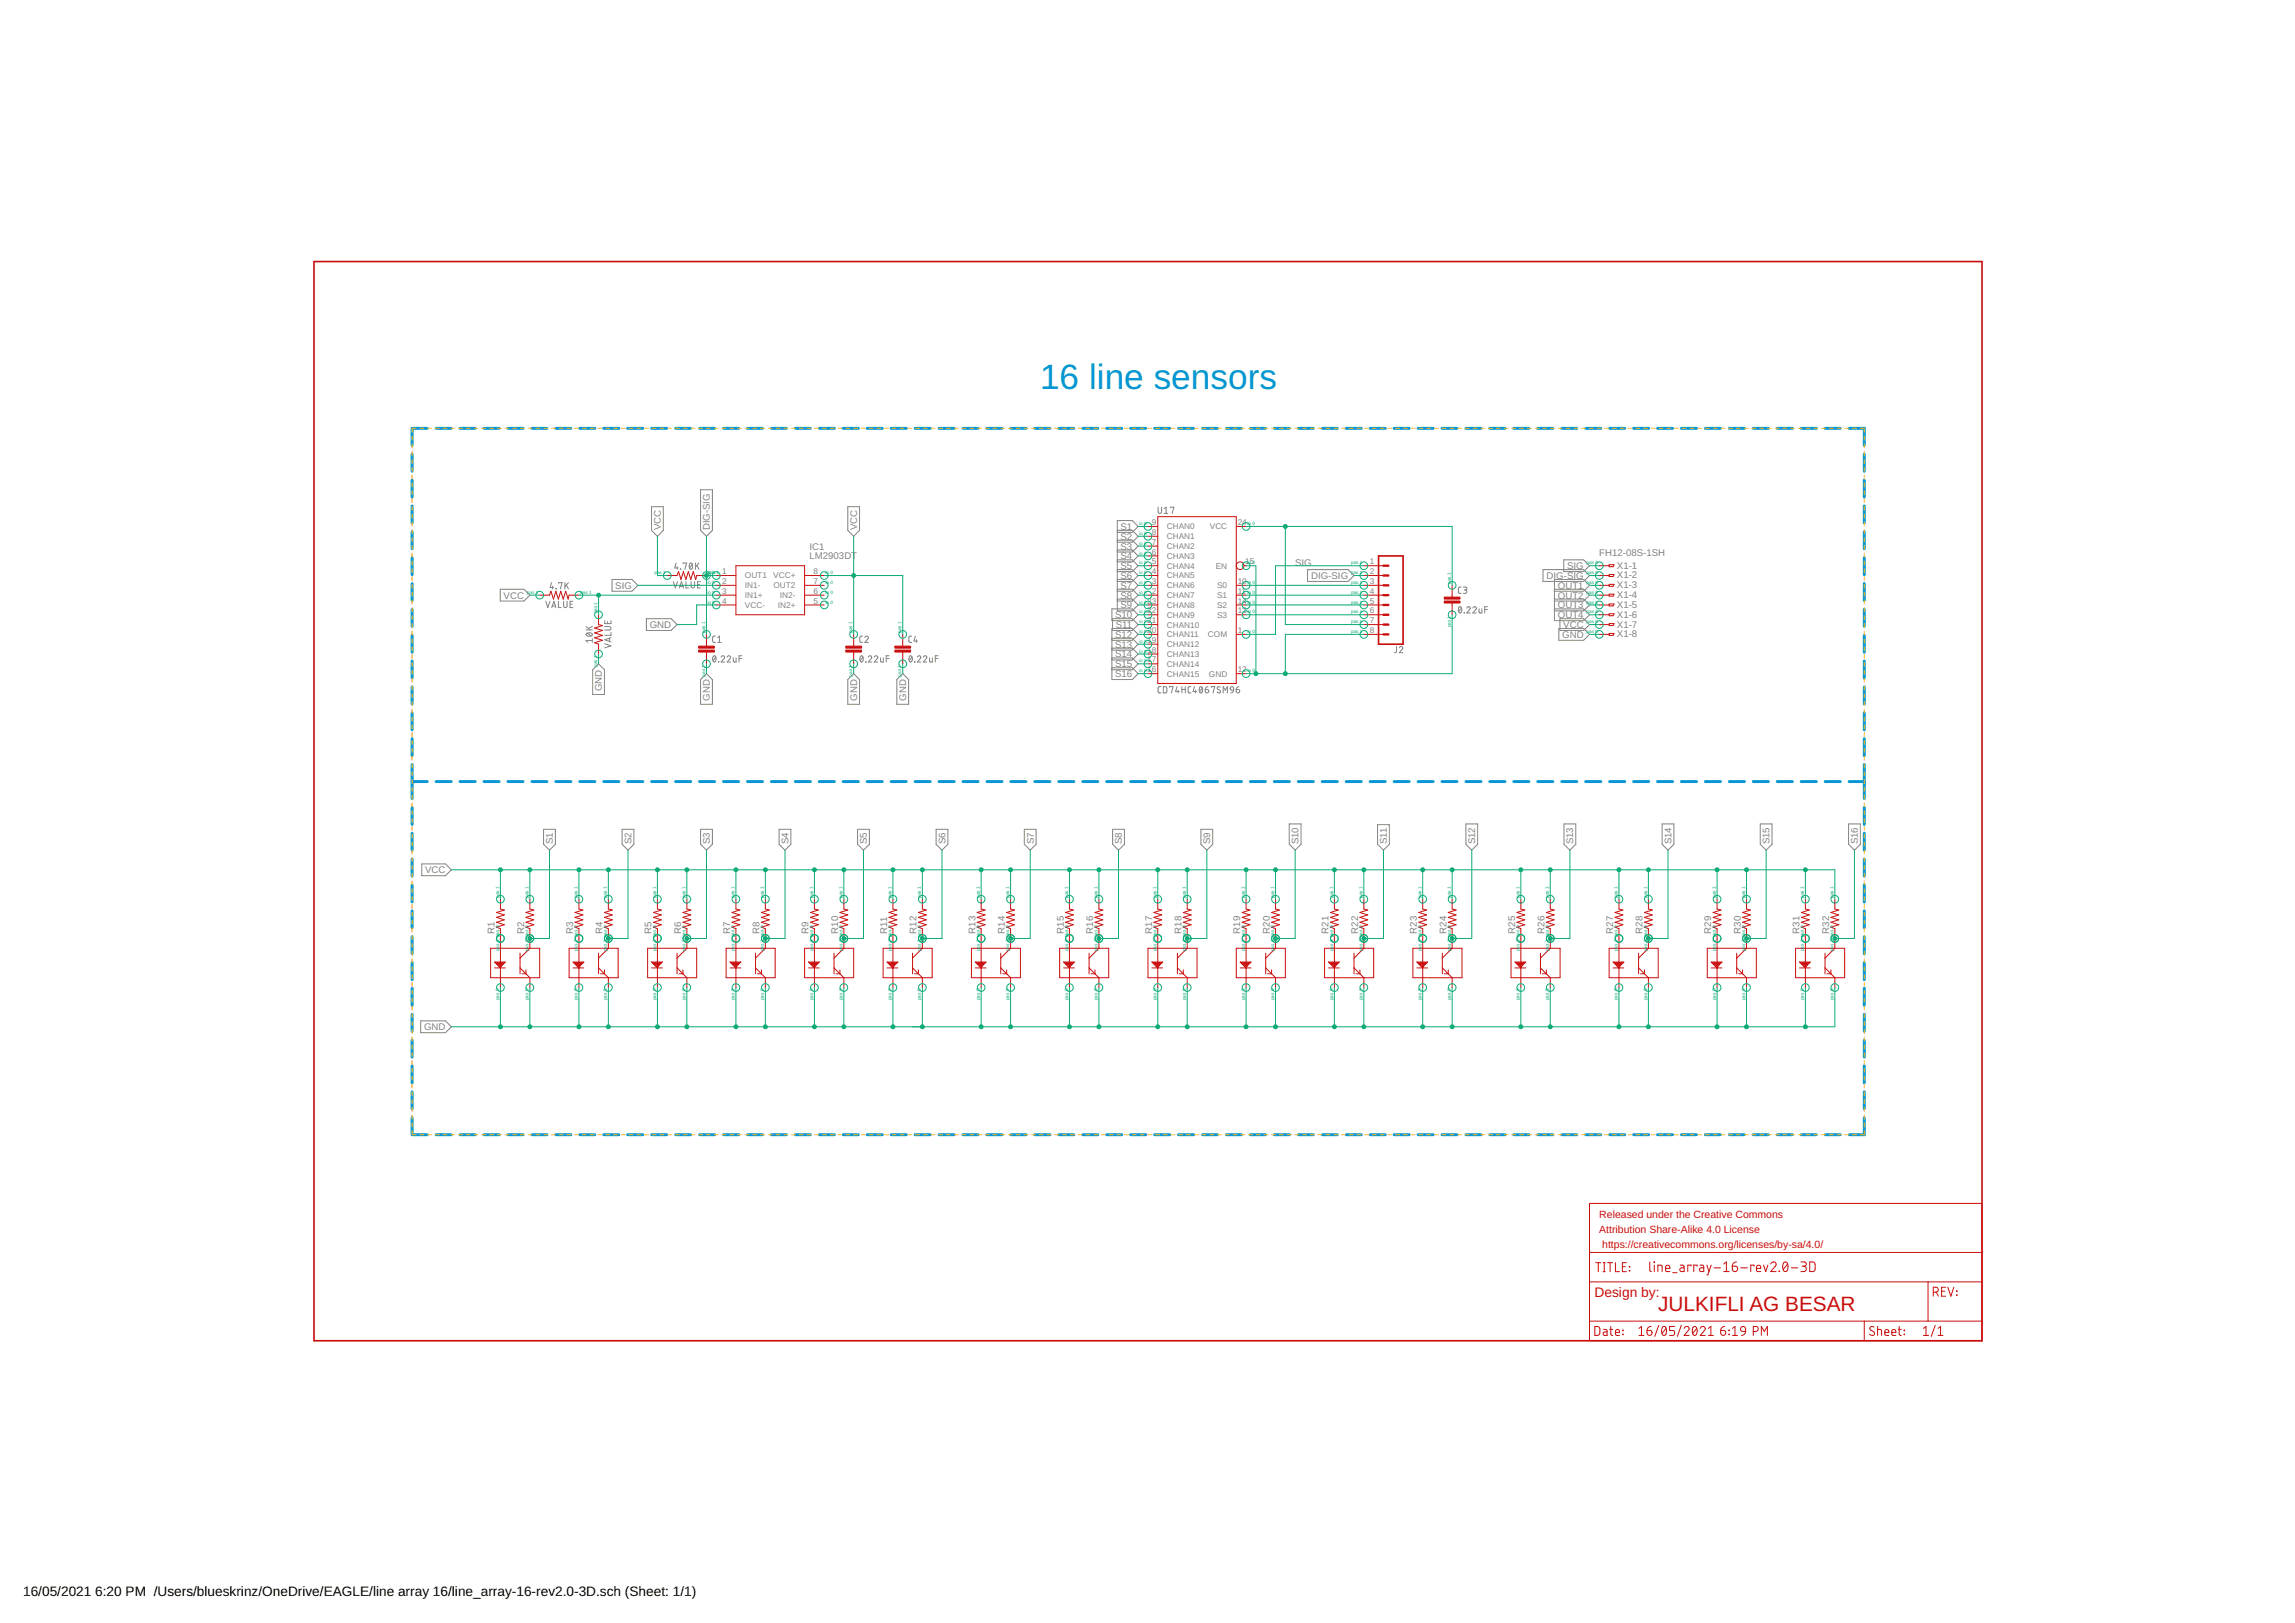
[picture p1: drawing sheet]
<svg xmlns="http://www.w3.org/2000/svg" width="594mm" height="420mm" viewBox="0 0 594 420" stroke-linecap="round" stroke-linejoin="round" font-family="sans-serif">
<defs><g id="words">
<text font-size="9.1" fill="#0696d7" x="269.2" y="100.7">16 line sensors</text>
<text font-size="5.4" fill="#c90d0c" x="429.2" y="339.5">JULKIFLI AG BESAR</text>
<text font-size="3.6" fill="#c90d0c" x="412.7" y="335.7">Design by:</text>
<g font-size="3.5">
<text x="6" y="413.2">16/05/2021</text>
<text x="24.7" y="413.2">6:20 PM /Users/blueskrinz/OneDrive/EAGLE/line array 16/line_array-16-rev2.0-3D.sch (Sheet: 1/1)</text>
</g>
<g font-size="2.7" fill="#c90d0c">
<text x="414" y="315.3">Released under the Creative Commons</text>
<text x="414" y="319.1">Attribution Share-Alike 4.0 License</text>
<text x="414.7" y="323">https://creativecommons.org/licenses/by-sa/4.0/</text>
</g>
<g font-size="2.5" fill="#808080">
<text x="171.1" y="137.3" transform="rotate(-90 171.1 137.3)">VCC</text>
<text x="183.8" y="137.3" transform="rotate(-90 183.8 137.3)">DIG-SIG</text>
<text x="221.9" y="137.3" transform="rotate(-90 221.9 137.3)">VCC</text>
<text x="290.1" y="137.2">S1</text>
<text x="209.5" y="142.3">IC1</text>
<text x="290.1" y="139.7">S2</text>
<text x="290.1" y="142.3">S3</text>
<text x="414" y="143.9">FH12-08S-1SH</text>
<text x="209.5" y="144.8">LM2903DT</text>
<text x="290.1" y="144.8">S4</text>
<text x="290.1" y="147.3">S5</text>
<text x="290.1" y="149.9">S6</text>
<text x="335.3" y="146.4">SIG</text>
<text x="339.4" y="149.9">DIG-SIG</text>
<text x="400.4" y="149.9">DIG-SIG</text>
<text x="405.6" y="147.3">SIG</text>
<text x="418.6" y="147.2">X1-1</text>
<text x="418.6" y="149.8">X1-2</text>
<text x="130.4" y="155">VCC</text>
<text x="159.3" y="152.4">SIG</text>
<text x="290.1" y="152.4">S7</text>
<text x="290.1" y="155">S8</text>
<text x="403.3" y="155">OUT2</text>
<text x="403.3" y="152.4">OUT1</text>
<text x="418.6" y="152.3">X1-3</text>
<text x="418.6" y="154.8">X1-4</text>
<text x="288.7" y="160">S10</text>
<text x="290.1" y="157.5">S9</text>
<text x="403.3" y="160">OUT4</text>
<text x="403.3" y="157.5">OUT3</text>
<text x="418.6" y="157.4">X1-5</text>
<text x="418.6" y="159.9">X1-6</text>
<text x="168.2" y="162.6">GND</text>
<text x="288.7" y="165.1">S12</text>
<text x="288.7" y="167.7">S13</text>
<text x="288.8" y="162.6">S11</text>
<text x="404.4" y="165.1">GND</text>
<text x="404.7" y="162.6">VCC</text>
<text x="418.6" y="162.4">X1-7</text>
<text x="418.6" y="165">X1-8</text>
<text x="288.7" y="170.2">S14</text>
<text x="288.7" y="172.7">S15</text>
<text x="155.8" y="178.9" transform="rotate(-90 155.8 178.9)">GND</text>
<text x="288.7" y="175.3">S16</text>
<text x="183.8" y="181.5" transform="rotate(-90 183.8 181.5)">GND</text>
<text x="221.9" y="181.5" transform="rotate(-90 221.9 181.5)">GND</text>
<text x="234.6" y="181.5" transform="rotate(-90 234.6 181.5)">GND</text>
<text x="143.1" y="218.6" transform="rotate(-90 143.1 218.6)">S1</text>
<text x="163.4" y="218.6" transform="rotate(-90 163.4 218.6)">S2</text>
<text x="183.8" y="218.6" transform="rotate(-90 183.8 218.6)">S3</text>
<text x="204.1" y="218.6" transform="rotate(-90 204.1 218.6)">S4</text>
<text x="224.4" y="218.6" transform="rotate(-90 224.4 218.6)">S5</text>
<text x="244.7" y="218.6" transform="rotate(-90 244.7 218.6)">S6</text>
<text x="267.6" y="218.6" transform="rotate(-90 267.6 218.6)">S7</text>
<text x="290.4" y="218.6" transform="rotate(-90 290.4 218.6)">S8</text>
<text x="313.3" y="218.6" transform="rotate(-90 313.3 218.6)">S9</text>
<text x="336.2" y="218.6" transform="rotate(-90 336.2 218.6)">S10</text>
<text x="359" y="218.6" transform="rotate(-90 359 218.6)">S11</text>
<text x="381.9" y="218.6" transform="rotate(-90 381.9 218.6)">S12</text>
<text x="407.3" y="218.6" transform="rotate(-90 407.3 218.6)">S13</text>
<text x="432.7" y="218.6" transform="rotate(-90 432.7 218.6)">S14</text>
<text x="458.1" y="218.6" transform="rotate(-90 458.1 218.6)">S15</text>
<text x="480.9" y="218.6" transform="rotate(-90 480.9 218.6)">S16</text>
<text x="110" y="226.1">VCC</text>
<text x="128" y="241.7" transform="rotate(-90 128 241.7)">R1</text>
<text x="135.7" y="241.7" transform="rotate(-90 135.7 241.7)">R2</text>
<text x="148.4" y="241.7" transform="rotate(-90 148.4 241.7)">R3</text>
<text x="156" y="241.7" transform="rotate(-90 156 241.7)">R4</text>
<text x="168.7" y="241.7" transform="rotate(-90 168.7 241.7)">R5</text>
<text x="176.3" y="241.7" transform="rotate(-90 176.3 241.7)">R6</text>
<text x="189" y="241.7" transform="rotate(-90 189 241.7)">R7</text>
<text x="196.6" y="241.7" transform="rotate(-90 196.6 241.7)">R8</text>
<text x="209.3" y="241.7" transform="rotate(-90 209.3 241.7)">R9</text>
<text x="216.9" y="241.7" transform="rotate(-90 216.9 241.7)">R10</text>
<text x="229.6" y="241.7" transform="rotate(-90 229.6 241.7)">R11</text>
<text x="237.3" y="241.7" transform="rotate(-90 237.3 241.7)">R12</text>
<text x="252.5" y="241.7" transform="rotate(-90 252.5 241.7)">R13</text>
<text x="260.1" y="241.7" transform="rotate(-90 260.1 241.7)">R14</text>
<text x="275.3" y="241.7" transform="rotate(-90 275.3 241.7)">R15</text>
<text x="283" y="241.7" transform="rotate(-90 283 241.7)">R16</text>
<text x="298.2" y="241.7" transform="rotate(-90 298.2 241.7)">R17</text>
<text x="305.8" y="241.7" transform="rotate(-90 305.8 241.7)">R18</text>
<text x="321.1" y="241.7" transform="rotate(-90 321.1 241.7)">R19</text>
<text x="328.7" y="241.7" transform="rotate(-90 328.7 241.7)">R20</text>
<text x="343.9" y="241.7" transform="rotate(-90 343.9 241.7)">R21</text>
<text x="351.5" y="241.7" transform="rotate(-90 351.5 241.7)">R22</text>
<text x="366.8" y="241.7" transform="rotate(-90 366.8 241.7)">R23</text>
<text x="374.4" y="241.7" transform="rotate(-90 374.4 241.7)">R24</text>
<text x="392.2" y="241.7" transform="rotate(-90 392.2 241.7)">R25</text>
<text x="399.8" y="241.7" transform="rotate(-90 399.8 241.7)">R26</text>
<text x="417.6" y="241.7" transform="rotate(-90 417.6 241.7)">R27</text>
<text x="425.2" y="241.7" transform="rotate(-90 425.2 241.7)">R28</text>
<text x="443" y="241.7" transform="rotate(-90 443 241.7)">R29</text>
<text x="450.6" y="241.7" transform="rotate(-90 450.6 241.7)">R30</text>
<text x="465.8" y="241.7" transform="rotate(-90 465.8 241.7)">R31</text>
<text x="473.5" y="241.7" transform="rotate(-90 473.5 241.7)">R32</text>
<text x="109.8" y="266.7">GND</text>
</g>
<g font-size="2.1" fill="#808080">
<text x="298.2" y="135.9">9</text>
<text x="302" y="137.1">CHAN0</text>
<text x="313.2" y="137.1">VCC</text>
<text x="320.4" y="135.9">24</text>
<text x="298.2" y="143.6">6</text>
<text x="298.2" y="141">7</text>
<text x="298.2" y="138.5">8</text>
<text x="302" y="142.1">CHAN2</text>
<text x="302" y="139.6">CHAN1</text>
<text x="187" y="148.6">1</text>
<text x="192.8" y="149.8">OUT1</text>
<text x="200.2" y="149.8">VCC+</text>
<text x="210.6" y="148.6">8</text>
<text x="298.2" y="148.6">4</text>
<text x="298.2" y="146.1">5</text>
<text x="302" y="149.8">CHAN5</text>
<text x="302" y="147.2">CHAN4</text>
<text x="302" y="144.7">CHAN3</text>
<text x="314.7" y="147.2">EN</text>
<text x="322.4" y="146.1">15</text>
<text x="354.6" y="146.1">1</text>
<text x="354.6" y="148.6">2</text>
<text x="187" y="151.2">2</text>
<text x="187" y="153.7">3</text>
<text x="192.8" y="152.3">IN1-</text>
<text x="192.8" y="154.8">IN1+</text>
<text x="200.2" y="152.3">OUT2</text>
<text x="201.9" y="154.8">IN2-</text>
<text x="210.6" y="151.2">7</text>
<text x="210.6" y="153.7">6</text>
<text x="298.2" y="153.7">2</text>
<text x="298.2" y="151.2">3</text>
<text x="302" y="154.8">CHAN7</text>
<text x="302" y="152.3">CHAN6</text>
<text x="315.1" y="152.3">S0</text>
<text x="315.1" y="154.8">S1</text>
<text x="320.4" y="151.2">10</text>
<text x="320.4" y="153.7">11</text>
<text x="354.6" y="151.2">3</text>
<text x="354.6" y="153.7">4</text>
<text x="187" y="156.3">4</text>
<text x="192.8" y="157.4">VCC-</text>
<text x="201.4" y="157.4">IN2+</text>
<text x="210.6" y="156.3">5</text>
<text x="297" y="161.3">21</text>
<text x="297" y="158.8">22</text>
<text x="297" y="156.3">23</text>
<text x="302" y="159.9">CHAN9</text>
<text x="302" y="157.4">CHAN8</text>
<text x="315.1" y="159.9">S3</text>
<text x="315.1" y="157.4">S2</text>
<text x="320.4" y="158.8">13</text>
<text x="320.4" y="156.3">14</text>
<text x="354.6" y="156.3">5</text>
<text x="354.6" y="158.8">6</text>
<text x="354.6" y="161.3">7</text>
<text x="297" y="166.4">19</text>
<text x="297" y="163.9">20</text>
<text x="302" y="167.5">CHAN12</text>
<text x="302" y="165">CHAN11</text>
<text x="302" y="162.4">CHAN10</text>
<text x="312.7" y="165">COM</text>
<text x="320.4" y="163.9">1</text>
<text x="354.6" y="163.9">8</text>
<text x="297" y="171.5">17</text>
<text x="297" y="169">18</text>
<text x="302" y="172.6">CHAN14</text>
<text x="302" y="170.1">CHAN13</text>
<text x="297" y="174">16</text>
<text x="302" y="175.1">CHAN15</text>
<text x="312.9" y="175.1">GND</text>
<text x="320.4" y="174">12</text>
</g>
<g font-size="1.2" fill="#0dab76">
<text x="294.9" y="135.9">io 0</text>
<text x="322.9" y="135.9">io 0</text>
<text x="294.9" y="143.6">io 0</text>
<text x="294.9" y="141">io 0</text>
<text x="294.9" y="138.5">io 0</text>
<text x="169.4" y="148.6">pas 1</text>
<text x="183.1" y="148.6">io</text>
<text x="183.2" y="148.6">pa0s 1</text>
<text x="213.7" y="148.6">io 0</text>
<text x="294.9" y="148.6">io 0</text>
<text x="294.9" y="146.1">io 0</text>
<text x="322.9" y="146.1">in 0</text>
<text x="349.7" y="146.1">pas 1</text>
<text x="349.7" y="148.6">pas 1</text>
<text x="410.7" y="146.1">pas 0</text>
<text x="410.7" y="148.6">pas 0</text>
<text x="136.4" y="153.7">pas 1</text>
<text x="150.2" y="153.7">pas 1</text>
<text x="183.1" y="151.2">io 0</text>
<text x="183.1" y="153.7">io 0</text>
<text x="213.7" y="151.2">io 0</text>
<text x="213.7" y="153.7">io 0</text>
<text x="294.9" y="153.7">io 0</text>
<text x="294.9" y="151.2">io 0</text>
<text x="322.9" y="151.2">in 0</text>
<text x="322.9" y="153.7">in 0</text>
<text x="349.7" y="151.2">pas 1</text>
<text x="349.7" y="153.7">pas 1</text>
<text x="375.5" y="151.2" transform="rotate(-90 375.5 151.2)">pas 1</text>
<text x="410.7" y="151.2">pas 0</text>
<text x="410.7" y="153.7">pas 0</text>
<text x="154.6" y="158.8" transform="rotate(-90 154.6 158.8)">pas 1</text>
<text x="183.1" y="156.3">io 0</text>
<text x="213.7" y="156.3">io 0</text>
<text x="294.9" y="161.3">io 0</text>
<text x="294.9" y="158.8">io 0</text>
<text x="294.9" y="156.3">io 0</text>
<text x="322.9" y="158.8">in 0</text>
<text x="322.9" y="156.3">in 0</text>
<text x="349.7" y="156.3">pas 1</text>
<text x="349.7" y="158.8">pas 1</text>
<text x="349.7" y="161.3">pas 1</text>
<text x="410.7" y="156.3">pas 0</text>
<text x="410.7" y="158.8">pas 0</text>
<text x="410.7" y="161.3">pas 0</text>
<text x="182.5" y="163.9" transform="rotate(-90 182.5 163.9)">pas 1</text>
<text x="220.6" y="163.9" transform="rotate(-90 220.6 163.9)">pas 1</text>
<text x="233.3" y="163.9" transform="rotate(-90 233.3 163.9)">pas 1</text>
<text x="294.9" y="166.4">io 0</text>
<text x="294.9" y="163.9">io 0</text>
<text x="322.9" y="163.9">io 0</text>
<text x="349.7" y="163.9">pas 1</text>
<text x="375.5" y="162.4" transform="rotate(-90 375.5 162.4)">pas 1</text>
<text x="410.7" y="163.9">pas 0</text>
<text x="154.6" y="172.6" transform="rotate(-90 154.6 172.6)">pas 1</text>
<text x="294.9" y="171.5">io 0</text>
<text x="294.9" y="169">io 0</text>
<text x="182.5" y="175.1" transform="rotate(-90 182.5 175.1)">pas 1</text>
<text x="220.6" y="175.1" transform="rotate(-90 220.6 175.1)">pas 1</text>
<text x="233.3" y="175.1" transform="rotate(-90 233.3 175.1)">pas 1</text>
<text x="294.9" y="174">io 0</text>
<text x="322.9" y="174">io 0</text>
<text x="129.2" y="232.4" transform="rotate(-90 129.2 232.4)">pas 1</text>
<text x="136.8" y="232.4" transform="rotate(-90 136.8 232.4)">pas 1</text>
<text x="149.5" y="232.4" transform="rotate(-90 149.5 232.4)">pas 1</text>
<text x="157.1" y="232.4" transform="rotate(-90 157.1 232.4)">pas 1</text>
<text x="169.8" y="232.4" transform="rotate(-90 169.8 232.4)">pas 1</text>
<text x="177.4" y="232.4" transform="rotate(-90 177.4 232.4)">pas 1</text>
<text x="190.1" y="232.4" transform="rotate(-90 190.1 232.4)">pas 1</text>
<text x="197.8" y="232.4" transform="rotate(-90 197.8 232.4)">pas 1</text>
<text x="210.5" y="232.4" transform="rotate(-90 210.5 232.4)">pas 1</text>
<text x="218.1" y="232.4" transform="rotate(-90 218.1 232.4)">pas 1</text>
<text x="230.8" y="232.4" transform="rotate(-90 230.8 232.4)">pas 1</text>
<text x="238.4" y="232.4" transform="rotate(-90 238.4 232.4)">pas 1</text>
<text x="253.6" y="232.4" transform="rotate(-90 253.6 232.4)">pas 1</text>
<text x="261.3" y="232.4" transform="rotate(-90 261.3 232.4)">pas 1</text>
<text x="276.5" y="232.4" transform="rotate(-90 276.5 232.4)">pas 1</text>
<text x="284.1" y="232.4" transform="rotate(-90 284.1 232.4)">pas 1</text>
<text x="299.4" y="232.4" transform="rotate(-90 299.4 232.4)">pas 1</text>
<text x="307" y="232.4" transform="rotate(-90 307 232.4)">pas 1</text>
<text x="322.2" y="232.4" transform="rotate(-90 322.2 232.4)">pas 1</text>
<text x="329.8" y="232.4" transform="rotate(-90 329.8 232.4)">pas 1</text>
<text x="345.1" y="232.4" transform="rotate(-90 345.1 232.4)">pas 1</text>
<text x="352.7" y="232.4" transform="rotate(-90 352.7 232.4)">pas 1</text>
<text x="367.9" y="232.4" transform="rotate(-90 367.9 232.4)">pas 1</text>
<text x="375.5" y="232.4" transform="rotate(-90 375.5 232.4)">pas 1</text>
<text x="393.3" y="232.4" transform="rotate(-90 393.3 232.4)">pas 1</text>
<text x="400.9" y="232.4" transform="rotate(-90 400.9 232.4)">pas 1</text>
<text x="418.7" y="232.4" transform="rotate(-90 418.7 232.4)">pas 1</text>
<text x="426.3" y="232.4" transform="rotate(-90 426.3 232.4)">pas 1</text>
<text x="444.1" y="232.4" transform="rotate(-90 444.1 232.4)">pas 1</text>
<text x="451.7" y="232.4" transform="rotate(-90 451.7 232.4)">pas 1</text>
<text x="467" y="232.4" transform="rotate(-90 467 232.4)">pas 1</text>
<text x="474.6" y="232.4" transform="rotate(-90 474.6 232.4)">pas 1</text>
<text x="129.2" y="246.3" transform="rotate(-90 129.2 246.3)">pas 1 pas 0</text>
<text x="136.8" y="246.3" transform="rotate(-90 136.8 246.3)">pas 1 pas 0</text>
<text x="149.5" y="246.3" transform="rotate(-90 149.5 246.3)">pas 1 pas 0</text>
<text x="157.1" y="246.3" transform="rotate(-90 157.1 246.3)">pas 1 pas 0</text>
<text x="169.8" y="246.3" transform="rotate(-90 169.8 246.3)">pas 1 pas 0</text>
<text x="177.4" y="246.3" transform="rotate(-90 177.4 246.3)">pas 1 pas 0</text>
<text x="190.1" y="246.3" transform="rotate(-90 190.1 246.3)">pas 1 pas 0</text>
<text x="197.8" y="246.3" transform="rotate(-90 197.8 246.3)">pas 1 pas 0</text>
<text x="210.5" y="246.3" transform="rotate(-90 210.5 246.3)">pas 1 pas 0</text>
<text x="218.1" y="246.3" transform="rotate(-90 218.1 246.3)">pas 1 pas 0</text>
<text x="230.8" y="246.3" transform="rotate(-90 230.8 246.3)">pas 1 pas 0</text>
<text x="238.4" y="246.3" transform="rotate(-90 238.4 246.3)">pas 1 pas 0</text>
<text x="253.6" y="246.3" transform="rotate(-90 253.6 246.3)">pas 1 pas 0</text>
<text x="261.3" y="246.3" transform="rotate(-90 261.3 246.3)">pas 1 pas 0</text>
<text x="276.5" y="246.3" transform="rotate(-90 276.5 246.3)">pas 1 pas 0</text>
<text x="284.1" y="246.3" transform="rotate(-90 284.1 246.3)">pas 1 pas 0</text>
<text x="299.4" y="246.3" transform="rotate(-90 299.4 246.3)">pas 1 pas 0</text>
<text x="307" y="246.3" transform="rotate(-90 307 246.3)">pas 1 pas 0</text>
<text x="322.2" y="246.3" transform="rotate(-90 322.2 246.3)">pas 1 pas 0</text>
<text x="329.8" y="246.3" transform="rotate(-90 329.8 246.3)">pas 1 pas 0</text>
<text x="345.1" y="246.3" transform="rotate(-90 345.1 246.3)">pas 1 pas 0</text>
<text x="352.7" y="246.3" transform="rotate(-90 352.7 246.3)">pas 1 pas 0</text>
<text x="367.9" y="246.3" transform="rotate(-90 367.9 246.3)">pas 1 pas 0</text>
<text x="375.5" y="246.3" transform="rotate(-90 375.5 246.3)">pas 1 pas 0</text>
<text x="393.3" y="246.3" transform="rotate(-90 393.3 246.3)">pas 1 pas 0</text>
<text x="400.9" y="246.3" transform="rotate(-90 400.9 246.3)">pas 1 pas 0</text>
<text x="418.7" y="246.3" transform="rotate(-90 418.7 246.3)">pas 1 pas 0</text>
<text x="426.3" y="246.3" transform="rotate(-90 426.3 246.3)">pas 1 pas 0</text>
<text x="444.1" y="246.3" transform="rotate(-90 444.1 246.3)">pas 1 pas 0</text>
<text x="451.7" y="246.3" transform="rotate(-90 451.7 246.3)">pas 1 pas 0</text>
<text x="467" y="246.3" transform="rotate(-90 467 246.3)">pas 1 pas 0</text>
<text x="474.6" y="246.3" transform="rotate(-90 474.6 246.3)">pas 1 pas 0</text>
<text x="129.2" y="259" transform="rotate(-90 129.2 259)">pas 0</text>
<text x="136.8" y="259" transform="rotate(-90 136.8 259)">pas 0</text>
<text x="149.5" y="259" transform="rotate(-90 149.5 259)">pas 0</text>
<text x="157.1" y="259" transform="rotate(-90 157.1 259)">pas 0</text>
<text x="169.8" y="259" transform="rotate(-90 169.8 259)">pas 0</text>
<text x="177.4" y="259" transform="rotate(-90 177.4 259)">pas 0</text>
<text x="190.1" y="259" transform="rotate(-90 190.1 259)">pas 0</text>
<text x="197.8" y="259" transform="rotate(-90 197.8 259)">pas 0</text>
<text x="210.5" y="259" transform="rotate(-90 210.5 259)">pas 0</text>
<text x="218.1" y="259" transform="rotate(-90 218.1 259)">pas 0</text>
<text x="230.8" y="259" transform="rotate(-90 230.8 259)">pas 0</text>
<text x="238.4" y="259" transform="rotate(-90 238.4 259)">pas 0</text>
<text x="253.6" y="259" transform="rotate(-90 253.6 259)">pas 0</text>
<text x="261.3" y="259" transform="rotate(-90 261.3 259)">pas 0</text>
<text x="276.5" y="259" transform="rotate(-90 276.5 259)">pas 0</text>
<text x="284.1" y="259" transform="rotate(-90 284.1 259)">pas 0</text>
<text x="299.4" y="259" transform="rotate(-90 299.4 259)">pas 0</text>
<text x="307" y="259" transform="rotate(-90 307 259)">pas 0</text>
<text x="322.2" y="259" transform="rotate(-90 322.2 259)">pas 0</text>
<text x="329.8" y="259" transform="rotate(-90 329.8 259)">pas 0</text>
<text x="345.1" y="259" transform="rotate(-90 345.1 259)">pas 0</text>
<text x="352.7" y="259" transform="rotate(-90 352.7 259)">pas 0</text>
<text x="367.9" y="259" transform="rotate(-90 367.9 259)">pas 0</text>
<text x="375.5" y="259" transform="rotate(-90 375.5 259)">pas 0</text>
<text x="393.3" y="259" transform="rotate(-90 393.3 259)">pas 0</text>
<text x="400.9" y="259" transform="rotate(-90 400.9 259)">pas 0</text>
<text x="418.7" y="259" transform="rotate(-90 418.7 259)">pas 0</text>
<text x="426.3" y="259" transform="rotate(-90 426.3 259)">pas 0</text>
<text x="444.1" y="259" transform="rotate(-90 444.1 259)">pas 0</text>
<text x="451.7" y="259" transform="rotate(-90 451.7 259)">pas 0</text>
<text x="467" y="259" transform="rotate(-90 467 259)">pas 0</text>
<text x="474.6" y="259" transform="rotate(-90 474.6 259)">pas 0</text>
</g>
</g></defs>
<g fill="none" stroke="#808080" stroke-width=".26">
<path d="M168.7 131.2h3v6.1l-1.5 1.5-1.5-1.5zM181.4 126.8h3v10.5l-1.5 1.5-1.5-1.5zM219.5 131.2h3v6.1l-1.5 1.5-1.5-1.5zM289.2 137.8h3.9l1.5-1.5-1.5-1.5h-3.9v23.3h3.9l1.5-1.5-1.5-1.5h-3.9M289.2 137.3h3.9l1.5 1.5-1.5 1.6h-3.9M289.2 139.8h3.9l1.5 1.6-1.5 1.5h-3.9M299.8 131.3v1.2a.46 .46 0 0 0 .4 .4 .46 .46 0 0 0 .5-.4v-1.2M301.4 131.7l.5-.4v1.6M301.4 132.9h.9M303 131.5v-.2h.9l-.5 1.6M129.5 152.5h6.1l1.6 1.6-1.6 1.5h-6.1zM141.3 155.7l.5 1.6 .5-1.6"/>
<path d="M142.8 150.8l-.4 1.3h.9M142.8 157.3l.6-1.6 .5 1.6M143 156.9h.8M143 151.7v.8M143.9 152.4h.1M144.5 155.7v1.6h.8M144.6 151v-.2h.9l-.4 1.7M145.9 155.7v1.1a.44 .44 0 0 0 .4 .5 .44 .44 0 0 0 .5-.5v-1.1M146.2 150.8v1.7M146.6 151.5l.6 1M147.2 150.8l-1 1M147.6 156.4h.5"/>
<path d="M148.3 155.7h-.7v1.6h.7M158.4 150h5.2l1.5 1.5-1.5 1.6h-5.2zM174.3 150.6l.5 1.6 .6-1.6M175 145.8l-.4 1.2h1M175.3 146.7v.7M175.9 152.2l.5-1.6 .5 1.6M176 151.8h.8M176.1 147.3h.1M176.8 145.9v-.1h.9l-.4 1.6M177.6 150.6v1.6h.7M178.6 145.9l.3-.1a.89 .89 0 0 1 .4 .8 .89 .89 0 0 1-.6 .8l-.3-.8zM178.9 150.6v1.2a.46 .46 0 0 0 .5 .4 .46 .46 0 0 0 .4-.4v-1.2"/>
<path d="M179.2 146.1l-.7 .9M180 145.8v1.6M180.4 146.4l.5 1M180.6 151.3h.5M180.9 145.8l-.9 .9M181.3 150.6h-.7v1.6h.7M287.8 157.6h5.3l1.5 1.6-1.5 1.5h-5.3zM289.2 152.5h3.9l1.5 1.6-1.5 1.5h-3.9M289.2 142.4h3.9l1.5 1.5-1.5 1.5h-3.9M289.2 147.5h3.9l1.5 1.5-1.5 1.5h-3.9M289.2 144.9h3.9l1.5 1.6-1.5 1.5h-3.9M289.2 150h3.9l1.5 1.5-1.5 1.6h-3.9"/>
<path d="M338.5 147.5h10.5l1.5 1.5-1.5 1.5h-10.5zM377.7 157.2l.3-.1a.97 .97 0 0 1 0 1.6 1.02 1.02 0 0 1-.3-1.5zM378.2 152h-.5l-.2 .3v1.1l.7 .2M378.3 157.4l-.7 .9M378.8 152h.5a.37 .37 0 0 1 .4 .3 .37 .37 0 0 1-.4 .4h-.3M379 158.6h.1M379.3 152.7a.44 .44 0 0 1 .4 .5 .44 .44 0 0 1-.4 .4h-.5M379.7 157.4a.44 .44 0 0 1 .6-.3 .44 .44 0 0 1 .1 .7l-.7 .9h.9M381.3 157.4a.44 .44 0 0 1 .6-.3 .44 .44 0 0 1 .1 .7l-.7 .9h.9M382.9 157.6v.9l.2 .2h.5v-1.1M384.3 157.8h.7M385 157.1h-.7v1.6"/>
<path d="M399.4 147.5h10.5l1.6 1.5-1.6 1.5h-10.5zM402.4 152.5h7.5l1.6 1.6-1.6 1.5h-7.5M402.4 153.1h7.5l1.6-1.6-1.6-1.5h-7.5v10.7h7.5l1.6-1.5-1.6-1.6h-7.5M402.4 155.1h7.5l1.6 1.5-1.6 1.5h-7.5M404.8 144.9h5.1l1.6 1.6-1.6 1.5h-5.1zM151.7 163.1h1.6M151.7 162.2l1 .9M151.8 164a.9 .9 0 0 1 1.5 .4 .89 .89 0 0 1-1.6-.3zM152.1 163.9l.9 .7M153.3 165.8h-1.6l.4 .5M153.3 165.4v.9M153.3 162.2l-1 .5"/>
<path d="M154.9 171.9l1.6 1.5v6.4h-3.1v-6.4zM156.5 162.2h1.2a.46 .46 0 0 1 .5 .5 .46 .46 0 0 1-.5 .4h-1.2M156.5 166.6l1.7 .6-1.7 .5M156.5 160.7v.7h1.7v-.7M157.3 160.9v.5M157.8 165.2v.8M158.2 165.1l-1.7 .5 1.7 .6M158.2 163.7v.8h-1.7M167.3 160.2h6.4l1.6 1.5-1.6 1.5h-6.4zM181.4 175.9l1.5-1.5 1.5 1.5v6.4h-3zM184.7 169.9l.2-.1a.89 .89 0 0 1 .5 .8 .89 .89 0 0 1-.6 .8l-.3-.8zM185.2 164.7h-.5l-.2 .3v1.1l.7 .2"/>
<path d="M185.3 170.1l-.7 .9M185.8 166.3h.9M185.8 165l.4-.3v1.6M186 171.3l.1 .1zM186.7 170.1a.44 .44 0 0 1 .6-.3 .44 .44 0 0 1 .1 .7l-.7 .9h.9M188.2 170.1a.44 .44 0 0 1 .7-.3 .44 .44 0 0 1 .1 .7l-.8 .9h.9M189.8 170.3v.9l.3 .2h.4v-1.1M191.3 170.5h.7M192 169.8h-.7v1.6M219.5 175.9l1.5-1.5 1.5 1.5v6.4h-3zM222.8 169.9l.1-.1a.81 .81 0 0 1 .6 .8 .81 .81 0 0 1-.6 .8l-.3-.8zM223.3 164.7h-.5l-.2 .3v1.1l.7 .2"/>
<path d="M223.4 170.1l-.7 .9M223.9 165a.44 .44 0 0 1 .6-.3 .44 .44 0 0 1 .1 .7l-.7 .9h.9M224.1 171.3h.1M224.8 170.1a.44 .44 0 0 1 .6-.3 .44 .44 0 0 1 .1 .7l-.7 .9h.9M226.3 170.1a.45 .45 0 0 1 .6-.3 .45 .45 0 0 1 .2 .7l-.8 .9h.9M227.9 170.3v.9l.3 .2h.4v-1.1M229.4 170.5h.7M230.1 169.8h-.7v1.6M232.2 175.9l1.5-1.5 1.5 1.5v6.4h-3zM235.5 169.9l.1-.1a.81 .81 0 0 1 .6 .8 .81 .81 0 0 1-.6 .8l-.3-.8zM236 164.7h-.5l-.2 .3v1.1l.7 .2M236.1 170.1l-.7 .9"/>
<path d="M236.8 171.3h.1M236.9 164.7l-.3 1.2h.9M237.2 165.6v.7M237.5 170.1a.44 .44 0 0 1 .6-.3 .44 .44 0 0 1 .1 .7l-.7 .9h.9M239 170.1a.45 .45 0 0 1 .6-.3 .45 .45 0 0 1 .2 .7l-.8 .9h.9M240.6 170.3v.9l.3 .2h.4v-1.1M242.1 170.5h.7M242.8 169.8h-.7v1.6M287.8 165.8h5.3l1.5-1.6-1.5-1.5h-5.3v13.2h5.3l1.5-1.5-1.5-1.5h-5.3M287.8 167.8h5.3l1.5 1.5-1.5 1.5h-5.3M287.8 165.2h5.3l1.5 1.6-1.5 1.5h-5.3M287.8 170.3h5.3l1.5 1.6-1.5 1.5h-5.3"/>
<path d="M288 160.2h5.1l1.5 1.5-1.5 1.5h-5.1zM300.5 177.8h-.5l-.2 .3v1.1l.7 .2M301.1 177.8h.7l.2 .2v.9l-.2 .4-.7 .1zM302.7 177.9v-.1h1l-.5 1.6M304.7 177.8l-.4 1.2h.9M304.9 178.7v.7M305.9 177.8v1.6M305.9 178.5h.9M306.8 177.8v1.6M308.3 177.8h-.5l-.2 .3v1.1l.7 .2M309.2 177.8l-.4 1.2h1M309.5 178.7v.7"/>
<path d="M310.6 177.9l.3-.1a.89 .89 0 0 1 .4 .8 .89 .89 0 0 1-.6 .8l-.3-.8zM311.2 178.1l-.7 .9M312 178.5h.5a.45 .45 0 0 1 .4 .5 .45 .45 0 0 1-.5 .4 .45 .45 0 0 1-.4-.5zM312.7 177.8l-.4 .1-.3 .6M313.5 177.9v-.1h1l-.5 1.6M315.9 177.9l-.2-.1a.38 .38 0 0 0-.5 .1 .38 .38 0 0 0 .1 .5l.5 .3a.4 .4 0 0 1 0 .6 .4 .4 0 0 1-.6 0l-.2-.1M316.6 179.4v-1.6l.6 .9 .5-.9v1.6M318.6 177.9h.6l.1 .8-.8-.1zM319.3 178.7l-.3 .6-.4 .1M320 178.5h.5a.45 .45 0 0 1 .4 .5 .45 .45 0 0 1-.5 .4 .45 .45 0 0 1-.4-.5zM320.7 177.8l-.6 .3-.1 .4M361.5 167.3v1.5l-.5 .2"/>
<path d="M362.2 167.7a.44 .44 0 0 1 .6-.3 .44 .44 0 0 1 .2 .7l-.8 .9h.9M403.5 162.7h6.4l1.6 1.5-1.6 1.6h-6.4zM403.8 160.2h6.1l1.6 1.5-1.6 1.5h-6.1zM140.7 214.7h3.1v3.9l-1.6 1.5-1.5-1.5zM161 214.7h3.1v3.9l-1.5 1.5-1.6-1.5zM181.4 214.7h3v3.9l-1.5 1.5-1.5-1.5zM201.7 214.7h3v3.9l-1.5 1.5-1.5-1.5zM222 214.7h3v3.9l-1.5 1.5-1.5-1.5zM242.3 214.7h3.1v3.9l-1.6 1.5-1.5-1.5zM265.2 214.7h3v3.9l-1.5 1.5-1.5-1.5zM288 214.7h3.1v3.9l-1.6 1.5-1.5-1.5zM310.9 214.7h3v3.9l-1.5 1.5-1.5-1.5z"/>
<path d="M333.7 213.3h3.1v5.3l-1.5 1.5-1.6-1.5zM356.6 213.5h3v5.1l-1.5 1.5-1.5-1.5zM379.5 213.3h3v5.3l-1.5 1.5-1.5-1.5zM404.9 213.3h3v5.3l-1.5 1.5-1.5-1.5zM430.3 213.3h3v5.3l-1.5 1.5-1.5-1.5zM455.7 213.3h3v5.3l-1.5 1.5-1.5-1.5zM478.5 213.3h3.1v5.3l-1.6 1.5-1.5-1.5zM109.2 223.6h6.1l1.5 1.6-1.5 1.5h-6.1zM108.9 264.3h6.4l1.5 1.5-1.5 1.5h-6.4z"/>
</g>
<g fill="none" stroke="#c90d0c" stroke-width=".26">
<path d="M297.2 138.8h2.5M297.2 136.3h2.5M299.7 133.8h20.3v43.1h-20.3zM320 136.3h2.6M139.7 154.1h2.5l.4-1 .7 2 .6-2 .6 2 .7-2 .6 2 .6-2 .7 2 .2-1h2.6M154.9 159.2v2.5l1.1 .2-2.1 .7 2.1 .6-2.1 .7 2.1 .6-2.1 .6 2.1 .7-2.1 .6 1 .4v2.5M172.7 149h2.6l.3-1 .7 2 .6-2 .6 2 .7-2 .6 2 .7-2 .6 2 .2-1h2.6M185.4 154.1h5.1M185.4 151.5h5.1M185.4 149h5.1M185.4 156.6h5.1M190.5 146.5h17.8v12.7h-17.8z"/>
<path d="M208.3 154.1h5.1M208.3 151.5h5.1M208.3 149h5.1M208.3 156.6h5.1M297.2 154.1h2.5M297.2 151.5h2.5M297.2 149h2.5M297.2 146.5h2.5M297.2 143.9h2.5M297.2 141.4h2.5M297.2 159.2h2.5M297.2 156.6h2.5"/>
<path d="M320 154.1h2.6M320 151.5h2.6M320 159.2h2.6M320 156.6h2.6M322 146.5h.6M353 154.1h5.1M353 151.5h5.1M353 149h5.1M353 146.5h5.1M353 159.2h5.1M353 156.6h5.1M375.9 151.5v3.1"/>
<path d="M375.9 156.1v3.1M414 154.1h2.5M414 151.5h2.5M414 149h2.5M414 146.5h2.5M414 159.2h2.5M414 156.6h2.5M416.5 146.2h1.3l-.2 .5h-1.1zM416.5 148.7h1.3l-.2 .5h-1.1zM416.5 151.3h1.3l-.2 .5h-1.1zM416.5 153.8h1.3l-.2 .5h-1.1zM416.5 156.4h1.3l-.2 .5h-1.1z"/>
<path d="M416.5 158.9h1.3l-.2 .5h-1.1zM182.9 164.2v3.1M182.9 168.8v3.1M221 164.2v3.1M221 168.8v3.1M233.7 164.2v3.1M233.7 168.8v3.1M297.2 164.2h2.5M297.2 174.4h2.5M297.2 171.9h2.5M297.2 169.3h2.5M297.2 166.8h2.5"/>
<path d="M297.2 161.7h2.5M320 164.2h2.6M320 174.4h2.6M353 164.2h5.1M353 161.7h5.1M414 164.2h2.5M414 161.7h2.5M416.5 161.4h1.3l-.2 .5h-1.1zM416.5 164h1.3l-.2 .5h-1.1zM129.5 232.8v2.5l1.1 .3-2.1 .6 2.1 .7-2.1 .6 2.1 .6-2.1 .7 2.1 .6-2.1 .6 1 .4v15.3M137.2 232.8v2.5l1 .3-2.1 .6 2.1 .7-2.1 .6 2.1 .6-2.1 .7 2.1 .6-2.1 .6 1.1 .4v5.1l-2.6 2.5M149.9 232.8v2.5l1 .3-2.1 .6 2.1 .7-2.1 .6 2.1 .6-2.1 .7 2.1 .6-2.1 .6 1.1 .4v15.3"/>
<path d="M157.5 232.8v2.5l1 .3-2 .6 2 .7-2 .6 2 .6-2 .7 2 .6-2 .6 1 .4v5.1l-2.6 2.5M170.2 232.8v2.5l1 .3-2 .6 2 .7-2 .6 2 .6-2 .7 2 .6-2 .6 1 .4v15.3M177.8 232.8v2.5l1 .3-2 .6 2 .7-2 .6 2 .6-2 .7 2 .6-2 .6 1 .4v5.1l-2.5 2.5M190.5 232.8v2.5l1 .3-2 .6 2 .7-2 .6 2 .6-2 .7 2 .6-2 .6 1 .4v15.3M198.1 232.8v2.5l1 .3-2 .6 2 .7-2 .6 2 .6-2 .7 2 .6-2 .6 1 .4v5.1l-2.5 2.5M210.8 232.8v2.5l1 .3-2 .6 2 .7-2 .6 2 .6-2 .7 2 .6-2 .6 1 .4v15.3M218.4 232.8v2.5l1.1 .3-2.1 .6 2.1 .7-2.1 .6 2.1 .6-2.1 .7 2.1 .6-2.1 .6 1 .4v5.1l-2.5 2.5M231.1 232.8v2.5l1.1 .3-2.1 .6 2.1 .7-2.1 .6 2.1 .6-2.1 .7 2.1 .6-2.1 .6 1 .4v15.3M238.8 232.8v2.5l1 .3-2.1 .6 2.1 .7-2.1 .6 2.1 .6-2.1 .7 2.1 .6-2.1 .6 1.1 .4v5.1l-2.6 2.5M254 232.8v2.5l1 .3-2 .6 2 .7-2 .6 2 .6-2 .7 2 .6-2 .6 1 .4v15.3M261.6 232.8v2.5l1 .3-2 .6 2 .7-2 .6 2 .6-2 .7 2 .6-2 .6 1 .4v5.1l-2.5 2.5M276.8 232.8v2.5l1.1 .3-2.1 .6 2.1 .7-2.1 .6 2.1 .6-2.1 .7 2.1 .6-2.1 .6 1 .4v15.3"/>
<path d="M284.5 232.8v2.5l1 .3-2.1 .6 2.1 .7-2.1 .6 2.1 .6-2.1 .7 2.1 .6-2.1 .6 1.1 .4v5.1l-2.6 2.5M299.7 232.8v2.5l1 .3-2 .6 2 .7-2 .6 2 .6-2 .7 2 .6-2 .6 1 .4v15.3M307.3 232.8v2.5l1 .3-2 .6 2 .7-2 .6 2 .6-2 .7 2 .6-2 .6 1 .4v5.1l-2.5 2.5M322.6 232.8v2.5l1 .3-2.1 .6 2.1 .7-2.1 .6 2.1 .6-2.1 .7 2.1 .6-2.1 .6 1.1 .4v15.3M330.2 232.8v2.5l1 .3-2 .6 2 .7-2 .6 2 .6-2 .7 2 .6-2 .6 1 .4v5.1l-2.6 2.5M345.4 232.8v2.5l1 .3-2 .6 2 .7-2 .6 2 .6-2 .7 2 .6-2 .6 1 .4v15.3M353 232.8v2.5l1.1 .3-2.1 .6 2.1 .7-2.1 .6 2.1 .6-2.1 .7 2.1 .6-2.1 .6 1 .4v5.1l-2.5 2.5M368.3 232.8v2.5l1 .3-2 .6 2 .7-2 .6 2 .6-2 .7 2 .6-2 .6 1 .4v15.3M375.9 232.8v2.5l1 .3-2 .6 2 .7-2 .6 2 .6-2 .7 2 .6-2 .6 1 .4v5.1l-2.5 2.5M393.7 232.8v2.5l1 .3-2 .6 2 .7-2 .6 2 .6-2 .7 2 .6-2 .6 1 .4v15.3M401.3 232.8v2.5l1 .3-2 .6 2 .7-2 .6 2 .6-2 .7 2 .6-2 .6 1 .4v5.1l-2.5 2.5M419.1 232.8v2.5l1 .3-2 .6 2 .7-2 .6 2 .6-2 .7 2 .6-2 .6 1 .4v15.3"/>
<path d="M426.7 232.8v2.5l1 .3-2 .6 2 .7-2 .6 2 .6-2 .7 2 .6-2 .6 1 .4v5.1l-2.5 2.5M444.5 232.8v2.5l1 .3-2 .6 2 .7-2 .6 2 .6-2 .7 2 .6-2 .6 1 .4v15.3M452.1 232.8v2.5l1 .3-2 .6 2 .7-2 .6 2 .6-2 .7 2 .6-2 .6 1 .4v5.1l-2.5 2.5M467.3 232.8v2.5l1.1 .3-2.1 .6 2.1 .7-2.1 .6 2.1 .6-2.1 .7 2.1 .6-2.1 .6 1 .4v15.3M475 232.8v2.5l1 .3-2.1 .6 2.1 .7-2.1 .6 2.1 .6-2.1 .7 2.1 .6-2.1 .6 1.1 .4v5.1l-2.6 2.5M127 245.5h12.7v7.6h-12.7zM128 250.6h2.8M128 249h2.8l-1 1.1-.3 .5zM128.2 249.2h2.4M128.4 249.4h2M128.6 249.7h1.6M128.8 249.9h1.2"/>
<path d="M129.1 250.1h.7M129.3 250.3h.4M134.6 246.8v5.3M134.6 250.6l2.6 2.5v2.6M136.1 251.1v1h-1M147.3 245.5h12.7v7.6h-12.7zM148.3 250.6h2.8M148.3 249h2.8l-1 1.1-.2 .5zM148.5 249.2h2.5M148.7 249.4h2M148.9 249.7h1.6M149.2 249.9h1.1"/>
<path d="M149.4 250.1h.7M149.6 250.3h.4M154.9 246.8v5.3M154.9 250.6l2.6 2.5v2.6M156.5 251.1v1h-1.1M167.6 245.5h12.7v7.6h-12.7zM168.7 250.6h2.7M168.7 249h2.7l-1 1.1-.2 .5zM168.8 249.2h2.5M169 249.4h2.1M169.2 249.7h1.6M169.5 249.9h1.1"/>
<path d="M169.7 250.1h.7M169.9 250.3h.4M175.3 246.8v5.3M175.3 250.6l2.5 2.5v2.6M176.8 251.1v1h-1M188 245.5h12.7v7.6h-12.7zM189 250.6h2.8M189 249h2.8l-1 1.1-.3 .5zM189.1 249.2h2.5M189.4 249.4h2M189.6 249.7h1.6M189.8 249.9h1.1"/>
<path d="M190 250.1h.7M190.2 250.3h.4M195.6 246.8v5.3M195.6 250.6l2.5 2.5v2.6M197.1 251.1v1h-1M208.3 245.5h12.7v7.6h-12.7zM209.3 250.6h2.8M209.3 249h2.8l-1 1.1-.3 .5zM209.4 249.2h2.5M209.7 249.4h2M209.9 249.7h1.6M210.1 249.9h1.2"/>
<path d="M210.3 250.1h.8M210.6 250.3h.3M215.9 246.8v5.3M215.9 250.6l2.5 2.5v2.6M217.4 251.1v1h-1M228.6 245.5h12.7v7.6h-12.7zM229.6 250.6h2.8M229.6 249h2.8l-1 1.1-.3 .5zM229.8 249.2h2.4M230 249.4h2M230.2 249.7h1.6M230.4 249.9h1.2"/>
<path d="M230.7 250.1h.7M230.9 250.3h.4M236.2 246.8v5.3M236.2 250.6l2.6 2.5v2.6M237.7 251.1v1h-1M251.5 245.5h12.6v7.6h-12.6zM252.5 250.6h2.7M252.5 249h2.7l-1 1.1-.2 .5zM252.6 249.2h2.5M252.9 249.4h2M253.1 249.7h1.6M253.3 249.9h1.1"/>
<path d="M253.5 250.1h.7M253.7 250.3h.4M259.1 246.8v5.3M259.1 250.6l2.5 2.5v2.6M260.6 251.1v1h-1M274.3 245.5h12.7v7.6h-12.7zM275.3 250.6h2.8M275.3 249h2.8l-1 1.1-.3 .5zM275.5 249.2h2.5M275.7 249.4h2M275.9 249.7h1.6M276.1 249.9h1.2"/>
<path d="M276.4 250.1h.7M276.6 250.3h.4M281.9 246.8v5.3M281.9 250.6l2.6 2.5v2.6M283.4 251.1v1h-1M297.2 245.5h12.7v7.6h-12.7zM298.2 250.6h2.8M298.2 249h2.8l-1 1.1-.3 .5zM298.3 249.2h2.5M298.6 249.4h2M298.8 249.7h1.6M299 249.9h1.1"/>
<path d="M299.2 250.1h.8M299.4 250.3h.4M304.8 246.8v5.3M304.8 250.6l2.5 2.5v2.6M306.3 251.1v1h-1M320 245.5h12.7v7.6h-12.7zM321 250.6h2.8M321 249h2.8l-1 1.1-.2 .5zM321.2 249.2h2.5M321.4 249.4h2M321.6 249.7h1.6M321.9 249.9h1.1"/>
<path d="M322.1 250.1h.7M322.3 250.3h.4M327.6 246.8v5.3M327.6 250.6l2.6 2.5v2.6M329.2 251.1v1h-1.1M342.9 245.5h12.7v7.6h-12.7zM343.9 250.6h2.8M343.9 249h2.8l-1 1.1-.3 .5zM344.1 249.2h2.4M344.3 249.4h2M344.5 249.7h1.6M344.7 249.9h1.2"/>
<path d="M345 250.1h.7M345.2 250.3h.3M350.5 246.8v5.3M350.5 250.6l2.5 2.5v2.6M352 251.1v1h-1M365.7 245.5h12.7v7.6h-12.7zM366.8 250.6h2.7M366.8 249h2.7l-1 1.1-.2 .5zM366.9 249.2h2.5M367.1 249.4h2.1M367.4 249.7h1.6M367.6 249.9h1.1"/>
<path d="M367.8 250.1h.7M368 250.3h.4M373.4 246.8v5.3M373.4 250.6l2.5 2.5v2.6M374.9 251.1v1h-1M391.1 245.5h12.7v7.6h-12.7zM392.2 250.6h2.7M392.2 249h2.7l-1 1.1-.2 .5zM392.3 249.2h2.5M392.5 249.4h2.1M392.8 249.7h1.5M393 249.9h1.1"/>
<path d="M393.2 250.1h.7M393.4 250.3h.4M398.8 246.8v5.3M398.8 250.6l2.5 2.5v2.6M400.3 251.1v1h-1M416.5 245.5h12.7v7.6h-12.7zM417.6 250.6h2.7M417.6 249h2.7l-1 1.1-.2 .5zM417.7 249.2h2.5M417.9 249.4h2.1M418.1 249.7h1.6M418.4 249.9h1.1"/>
<path d="M418.6 250.1h.7M418.8 250.3h.4M424.2 246.8v5.3M424.2 250.6l2.5 2.5v2.6M425.7 251.1v1h-1M441.9 245.5h12.7v7.6h-12.7zM443 250.6h2.7M443 249h2.7l-1 1.1-.2 .5zM443.1 249.2h2.5M443.3 249.4h2.1M443.5 249.7h1.6M443.8 249.9h1.1"/>
<path d="M444 250.1h.7M444.2 250.3h.4M449.6 246.8v5.3M449.6 250.6l1.5 1.5M450.1 252.1h1M451.1 252.1l1 1v2.6M451.1 251.1v1M464.8 245.5h12.7v7.6h-12.7zM465.8 250.6h2.8M465.8 249h2.8l-1 1.1-.3 .5zM466 249.2h2.4M466.2 249.4h2"/>
<path d="M466.4 249.7h1.6M466.6 249.9h1.2M466.9 250.1h.7M467.1 250.3h.4M472.4 246.8v5.3M472.4 250.6l2.6 2.5v2.6M473.9 251.1v1h-1M411.5 311.5h101.6v35.6h-101.6zM411.5 331.9h101.6M411.5 324.2h101.6M413.1 326.9h1.3M413.7 326.9v2.3"/>
<path d="M415 326.9h.5M415 329.2h.5M415.3 326.9v2.3M416.1 326.9h1.3M416.8 326.9v2.3M418.2 326.9v2.3h1M420 327.9h.8M421 326.9h-1v2.3h1M421.7 327.9l.2 .1zM421.7 328.9l.2 .1zM427.1 326.7v2.1l.4 .4M428.2 326.7l.1 .1z"/>
<path d="M428.2 327.5v1.7M429.2 329.2v-1.7h.7l.3 .3 .1 1.4M431.1 328.4h1.1a.58 .58 0 0 0-.3-.9 .58 .58 0 0 0-.8 .6l.1 1 1 .1M433 329.5h1.1M435 327.5l.7 .1 .2 .3v1.3h-.6a.49 .49 0 0 1-.5-.5 .49 .49 0 0 1 .5-.5h.6M437.7 327.8v-.3h-.8v1.7M439.3 327.8v-.3h-.9v1.7M440.1 327.5l.7 .1 .2 .3v1.3h-.6a.49 .49 0 0 1-.5-.5 .49 .49 0 0 1 .5-.5h.6M441.8 327.5l.6 1.7M443 327.5l-.9 2.5h-.3M443.7 328.2h1.7M446.2 329.2h1.4"/>
<path d="M446.2 327.2l.7-.5v2.5M448.4 327.8h.8a.7 .7 0 0 1 .6 .8 .7 .7 0 0 1-.7 .6 .7 .7 0 0 1-.7-.7zM449.5 326.7l-.8 .3-.3 .8M450.6 328.2h1.7M454 327.8v-.3h-.8v1.7M454.7 328.4h1.1a.59 .59 0 0 0-.4-.9 .59 .59 0 0 0-.7 .6l.1 1 1 .1M456.5 327.5l.6 1.7 .5-1.7M458.4 327.2a.68 .68 0 0 1 .9-.5 .68 .68 0 0 1 .2 1.1l-1.1 1.4h1.4M460.5 329.1l.2 .1zM461.8 326.9a.67 .67 0 0 1 .8-.1 .67 .67 0 0 1 .2 .8 1.07 1.07 0 0 1-.8 1.6 1.74 1.74 0 0 1-.2-2.3zM462.7 327.2l-1.1 1.4M463.7 328.2h1.6"/>
<path d="M466.2 326.7h.8a.55 .55 0 0 1 .6 .5 .55 .55 0 0 1-.6 .6h-.5M466.9 327.8a.7 .7 0 0 1 .7 .7 .7 .7 0 0 1-.7 .7h-.7M468.5 326.7h.9l.4 .5v1.5l-.4 .5h-.9zM499.1 331.9v10.1M500.4 334.5h.7a.65 .65 0 0 0 .7-.6 .65 .65 0 0 0-.7-.7h-.7v2.4M501.2 334.5l.6 1.1M502.6 334.3h.8M503.6 333.2h-1v2.4h1M504.2 333.2l.8 2.4 .8-2.4M506.5 334.2l.1 .1zM506.5 335.2l.1 .2zM411.5 342h101.6"/>
<path d="M412.8 343.4h.9l.4 .4v1.5l-.4 .4h-.9zM415.1 344.1h.5l.4 .3v1.3h-.6a.46 .46 0 0 1-.4-.4 .46 .46 0 0 1 .4-.5h.6M416.7 344.1h.8M417 343.4v2.1l.5 .2M418.2 344.9h1a.54 .54 0 0 0-.4-.7 .54 .54 0 0 0-.6 .5l.1 .9 .9 .1M420 344.3l.2 .2zM420 345.4l.2 .1zM424.3 345.7h1.3M424.3 343.9l.6-.5v2.3M426.3 344.4h.8a.65 .65 0 0 1 .5 .8 .65 .65 0 0 1-.7 .5 .65 .65 0 0 1-.6-.6zM427.4 343.4l-.7 .3-.4 .7M429.4 343.1l-1.1 2.9"/>
<path d="M430.4 343.6a.62 .62 0 0 1 .7-.1 .62 .62 0 0 1 .3 .8 .99 .99 0 0 1-.8 1.4 1.66 1.66 0 0 1-.2-2.1zM431.3 343.9l-1.1 1.3M433.5 343.4h-1.3v1h.8a.66 .66 0 0 1 .5 .7 .66 .66 0 0 1-.5 .6h-.8M435.2 343.1l-1 2.9M435.9 343.9a.64 .64 0 0 1 1-.5 .64 .64 0 0 1 .1 1l-1.1 1.3h1.3M438.3 343.6a.62 .62 0 0 1 .8-.1 .62 .62 0 0 1 .2 .8 .99 .99 0 0 1-.8 1.4 1.7 1.7 0 0 1-.2-2.1zM439.2 343.9l-1 1.3M440.1 343.9a.64 .64 0 0 1 .9-.5 .64 .64 0 0 1 .2 1l-1.1 1.3h1.3M442.2 345.7h1.3M442.2 343.9l.7-.5v2.3M445.4 344.4h.8a.65 .65 0 0 1 .5 .8 .65 .65 0 0 1-.7 .5 .65 .65 0 0 1-.6-.6zM446.4 343.4l-.7 .3-.3 .7"/>
<path d="M447.5 345.4l.2 .1zM447.5 344.3l.2 .2zM448.5 345.7h1.3M448.5 343.9l.6-.5v2.3M450.7 343.6a.66 .66 0 0 1 .7-.2 .66 .66 0 0 1 .5 .6v.7h-.8a.64 .64 0 0 1-.4-1.1zM451.9 344.7l-.4 .7-.7 .3M453.9 344.7h.6a.65 .65 0 0 0 .6-.7 .65 .65 0 0 0-.6-.6h-.6v2.3M455.9 345.7v-2.3l.8 1.3 .8-1.3v2.3M482.6 342v5.1M485.1 343.6a.58 .58 0 0 0-.9-.1 .58 .58 0 0 0 .1 .8l.7 .4a.59 .59 0 0 1 0 .9 .59 .59 0 0 1-.8 0l-.3-.2M486 344.1h.7l.3 .3 .1 1.3M486 343.4v2.3"/>
<path d="M487.9 344.9h1a.54 .54 0 0 0-.3-.7 .54 .54 0 0 0-.7 .5l.1 .9 .9 .1M489.7 344.9h1a.54 .54 0 0 0-.3-.7 .54 .54 0 0 0-.7 .5l.1 .9 .9 .1M491.4 344.1h.7M491.6 343.4v1.9l.1 .3 .4 .1M492.9 345.4l.1 .1zM492.9 344.3l.1 .2zM497.9 345.7h1.3M497.9 343.9l.7-.5v2.3M501 343.1l-1.1 2.9M501.7 345.7h1.3M501.7 343.9l.6-.5v2.3"/>
<circle cx="321" cy="146.5" r=".99"/>
</g>
<path d="M81.3 67.7h431.8v279.4h-431.8zM356.8 143.9h6.4v22.9h-6.4z" fill="none" stroke="#c90d0c" stroke-width=".42"/>
<path d="M358.1 151.5h1.3M358.1 149h1.3M358.1 146.5h1.3M358.1 156.6h1.3M358.1 154.1h1.3M358.1 159.2h1.3M358.1 161.7h1.3M358.1 164.2h1.3" fill="none" stroke="#c90d0c" stroke-width=".61"/>
<g fill="#c90d0c" stroke="#c90d0c" stroke-width=".26">
<path d="M180.8 168.3h4.1v.5h-4.1z"/>
<path d="M180.8 167.3h4.1v.5h-4.1z"/>
<path d="M218.9 168.3h4.1v.5h-4.1z"/>
<path d="M218.9 167.3h4.1v.5h-4.1z"/>
<path d="M373.9 155.6h4v.5h-4z"/>
<path d="M373.9 154.6h4v.5h-4z"/>
<path d="M231.6 168.3h4.1v.5h-4.1z"/>
<path d="M231.6 167.3h4.1v.5h-4.1z"/>
</g>
<g fill="none" stroke="#0dab76" stroke-width=".26">
<path d="M170.2 138.8v10.2h2.5M182.9 138.8v25.4M221 138.8v25.4M294.6 136.3h2.6M294.6 138.8h2.6M322.6 136.3h53.3v15.2M332.7 136.3v25.4h20.3M137.2 154.1h2.5M149.9 154.1h35.5M154.9 154.1v5.1M165.1 151.5h20.3M182.9 149h2.5"/>
<path d="M185.4 156.6h-5.1v5.1h-5M213.4 149h20.3v15.2M294.6 146.5h2.6M294.6 156.6h2.6M294.6 149h2.6M294.6 154.1h2.6M294.6 141.4h2.6M294.6 143.9h2.6M294.6 151.5h2.6M294.6 159.2h2.6M322.6 146.5h2.5v27.9M322.6 156.6h30.4"/>
<path d="M322.6 154.1h30.4M322.6 151.5h30.4M322.6 159.2h30.4M350.5 149h2.5M353 146.5h-22.8v17.7h-7.6M375.9 159.2v15.2h-53.3M411.5 146.5h2.5M411.5 156.6h2.5M411.5 149h2.5M411.5 154.1h2.5M411.5 151.5h2.5M411.5 159.2h2.5"/>
<path d="M154.9 169.3v2.6M182.9 171.9v2.5M221 171.9v2.5M233.7 171.9v2.5M294.6 174.4h2.6M294.6 164.2h2.6M294.6 161.7h2.6M294.6 166.8h2.6M294.6 169.3h2.6M294.6 171.9h2.6M353 164.2h-20.3v10.2M411.5 164.2h2.5"/>
<path d="M411.5 161.7h2.5M116.8 225.2h358.2v7.6M129.5 225.2v7.6M137.2 225.2v7.6M142.2 220.1v22.9h-5M149.9 225.2v7.6M157.5 225.2v7.6M162.6 220.1v22.9h-5.1M170.2 225.2v7.6M177.8 225.2v7.6M182.9 220.1v22.9h-5.1M190.5 225.2v7.6"/>
<path d="M198.1 225.2v7.6M203.2 220.1v22.9h-5.1M210.8 225.2v7.6M218.4 225.2v7.6M223.5 220.1v22.9h-5.1M231.1 225.2v7.6M238.8 225.2v7.6M243.8 220.1v22.9h-5M254 225.2v7.6M261.6 225.2v7.6M266.7 220.1v22.9h-5.1M276.8 225.2v7.6"/>
<path d="M284.5 225.2v7.6M289.5 220.1v22.9h-5M299.7 225.2v7.6M307.3 225.2v7.6M312.4 220.1v22.9h-5.1M322.6 225.2v7.6M330.2 225.2v7.6M335.3 220.1v22.9h-5.1M345.4 225.2v7.6M353 225.2v7.6M358.1 220.1v22.9h-5.1M368.3 225.2v7.6"/>
<path d="M375.9 225.2v7.6M381 220.1v22.9h-5.1M393.7 225.2v7.6M401.3 225.2v7.6M406.4 220.1v22.9h-5.1M419.1 225.2v7.6M426.7 225.2v7.6M431.8 220.1v22.9h-5.1M444.5 225.2v7.6M452.1 225.2v7.6M457.2 220.1v22.9h-5.1M467.3 225.2v7.6"/>
<path d="M480 220.1v22.9h-5M129.5 255.7v10.1M137.2 255.7v10.1M149.9 255.7v10.1M157.5 255.7v10.1M170.2 255.7v10.1M177.8 255.7v10.1M190.5 255.7v10.1M198.1 255.7v10.1M210.8 255.7v10.1M218.4 255.7v10.1M231.1 255.7v10.1"/>
<path d="M238.8 255.7v10.1M254 255.7v10.1M261.6 255.7v10.1M276.8 255.7v10.1M284.5 255.7v10.1M299.7 255.7v10.1M307.3 255.7v10.1M322.6 255.7v10.1M330.2 255.7v10.1M345.4 255.7v10.1M353 255.7v10.1M368.3 255.7v10.1"/>
<path d="M375.9 255.7v10.1M393.7 255.7v10.1M401.3 255.7v10.1M419.1 255.7v10.1M426.7 255.7v10.1M444.5 255.7v10.1M452.1 255.7v10.1M467.3 255.7v10.1M475 255.7v10.1h-358.2"/>
<circle cx="297.2" cy="138.8" r=".99"/>
<circle cx="297.2" cy="136.3" r=".99"/>
<circle cx="322.6" cy="136.3" r=".99"/>
<circle cx="139.7" cy="154.1" r=".99"/>
<circle cx="149.9" cy="154.1" r=".99"/>
<circle cx="154.9" cy="159.2" r=".99"/>
<circle cx="172.7" cy="149" r=".99"/>
<circle cx="182.9" cy="149" r=".99"/>
<circle cx="185.4" cy="151.5" r=".99"/>
<circle cx="185.4" cy="154.1" r=".99"/>
<circle cx="185.4" cy="149" r=".99"/>
<circle cx="185.4" cy="156.6" r=".99"/>
<circle cx="213.4" cy="151.5" r=".99"/>
<circle cx="213.4" cy="154.1" r=".99"/>
<circle cx="213.4" cy="156.6" r=".99"/>
<circle cx="213.4" cy="149" r=".99"/>
<circle cx="297.2" cy="154.1" r=".99"/>
<circle cx="297.2" cy="151.5" r=".99"/>
<circle cx="297.2" cy="143.9" r=".99"/>
<circle cx="297.2" cy="141.4" r=".99"/>
<circle cx="297.2" cy="159.2" r=".99"/>
<circle cx="297.2" cy="156.6" r=".99"/>
<circle cx="297.2" cy="149" r=".99"/>
<circle cx="297.2" cy="146.5" r=".99"/>
<circle cx="322.6" cy="151.5" r=".99"/>
<circle cx="322.6" cy="156.6" r=".99"/>
<circle cx="322.6" cy="154.1" r=".99"/>
<circle cx="322.6" cy="146.5" r=".99"/>
<circle cx="322.6" cy="159.2" r=".99"/>
<circle cx="353" cy="149" r=".99"/>
<circle cx="353" cy="154.1" r=".99"/>
<circle cx="353" cy="146.5" r=".99"/>
<circle cx="353" cy="156.6" r=".99"/>
<circle cx="353" cy="159.2" r=".99"/>
<circle cx="353" cy="151.5" r=".99"/>
<circle cx="375.9" cy="151.5" r=".99"/>
<circle cx="375.9" cy="159.2" r=".99"/>
<circle cx="414" cy="146.5" r=".99"/>
<circle cx="414" cy="149" r=".99"/>
<circle cx="414" cy="151.5" r=".99"/>
<circle cx="414" cy="156.6" r=".99"/>
<circle cx="414" cy="159.2" r=".99"/>
<circle cx="414" cy="154.1" r=".99"/>
<circle cx="154.9" cy="169.3" r=".99"/>
<circle cx="182.9" cy="171.9" r=".99"/>
<circle cx="182.9" cy="164.2" r=".99"/>
<circle cx="221" cy="164.2" r=".99"/>
<circle cx="221" cy="171.9" r=".99"/>
<circle cx="233.7" cy="164.2" r=".99"/>
<circle cx="233.7" cy="171.9" r=".99"/>
<circle cx="297.2" cy="166.8" r=".99"/>
<circle cx="297.2" cy="169.3" r=".99"/>
<circle cx="297.2" cy="161.7" r=".99"/>
<circle cx="297.2" cy="164.2" r=".99"/>
<circle cx="297.2" cy="171.9" r=".99"/>
<circle cx="297.2" cy="174.4" r=".99"/>
<circle cx="322.6" cy="164.2" r=".99"/>
<circle cx="322.6" cy="174.4" r=".99"/>
<circle cx="353" cy="161.7" r=".99"/>
<circle cx="353" cy="164.2" r=".99"/>
<circle cx="414" cy="161.7" r=".99"/>
<circle cx="414" cy="164.2" r=".99"/>
<circle cx="129.5" cy="232.8" r=".99"/>
<circle cx="137.2" cy="232.8" r=".99"/>
<circle cx="149.9" cy="232.8" r=".99"/>
<circle cx="157.5" cy="232.8" r=".99"/>
<circle cx="170.2" cy="232.8" r=".99"/>
<circle cx="177.8" cy="232.8" r=".99"/>
<circle cx="190.5" cy="232.8" r=".99"/>
<circle cx="198.1" cy="232.8" r=".99"/>
<circle cx="210.8" cy="232.8" r=".99"/>
<circle cx="218.4" cy="232.8" r=".99"/>
<circle cx="231.1" cy="232.8" r=".99"/>
<circle cx="238.8" cy="232.8" r=".99"/>
<circle cx="254" cy="232.8" r=".99"/>
<circle cx="261.6" cy="232.8" r=".99"/>
<circle cx="276.8" cy="232.8" r=".99"/>
<circle cx="284.5" cy="232.8" r=".99"/>
<circle cx="299.7" cy="232.8" r=".99"/>
<circle cx="307.3" cy="232.8" r=".99"/>
<circle cx="322.6" cy="232.8" r=".99"/>
<circle cx="330.2" cy="232.8" r=".99"/>
<circle cx="345.4" cy="232.8" r=".99"/>
<circle cx="353" cy="232.8" r=".99"/>
<circle cx="368.3" cy="232.8" r=".99"/>
<circle cx="375.9" cy="232.8" r=".99"/>
<circle cx="393.7" cy="232.8" r=".99"/>
<circle cx="401.3" cy="232.8" r=".99"/>
<circle cx="419.1" cy="232.8" r=".99"/>
<circle cx="426.7" cy="232.8" r=".99"/>
<circle cx="444.5" cy="232.8" r=".99"/>
<circle cx="452.1" cy="232.8" r=".99"/>
<circle cx="467.3" cy="232.8" r=".99"/>
<circle cx="475" cy="232.8" r=".99"/>
<circle cx="129.5" cy="243" r=".99"/>
<circle cx="129.5" cy="255.7" r=".99"/>
<circle cx="137.2" cy="255.7" r=".99"/>
<circle cx="137.2" cy="243" r=".99"/>
<circle cx="149.9" cy="243" r=".99"/>
<circle cx="149.9" cy="255.7" r=".99"/>
<circle cx="157.5" cy="255.7" r=".99"/>
<circle cx="157.5" cy="243" r=".99"/>
<circle cx="170.2" cy="243" r=".99"/>
<circle cx="170.2" cy="255.7" r=".99"/>
<circle cx="177.8" cy="243" r=".99"/>
<circle cx="177.8" cy="255.7" r=".99"/>
<circle cx="190.5" cy="255.7" r=".99"/>
<circle cx="190.5" cy="243" r=".99"/>
<circle cx="198.1" cy="243" r=".99"/>
<circle cx="198.1" cy="255.7" r=".99"/>
<circle cx="210.8" cy="243" r=".99"/>
<circle cx="210.8" cy="255.7" r=".99"/>
<circle cx="218.4" cy="243" r=".99"/>
<circle cx="218.4" cy="255.7" r=".99"/>
<circle cx="231.1" cy="243" r=".99"/>
<circle cx="231.1" cy="255.7" r=".99"/>
<circle cx="238.8" cy="243" r=".99"/>
<circle cx="238.8" cy="255.7" r=".99"/>
<circle cx="254" cy="243" r=".99"/>
<circle cx="254" cy="255.7" r=".99"/>
<circle cx="261.6" cy="243" r=".99"/>
<circle cx="261.6" cy="255.7" r=".99"/>
<circle cx="276.8" cy="243" r=".99"/>
<circle cx="276.8" cy="255.7" r=".99"/>
<circle cx="284.5" cy="255.7" r=".99"/>
<circle cx="284.5" cy="243" r=".99"/>
<circle cx="299.7" cy="243" r=".99"/>
<circle cx="299.7" cy="255.7" r=".99"/>
<circle cx="307.3" cy="255.7" r=".99"/>
<circle cx="307.3" cy="243" r=".99"/>
<circle cx="322.6" cy="255.7" r=".99"/>
<circle cx="322.6" cy="243" r=".99"/>
<circle cx="330.2" cy="243" r=".99"/>
<circle cx="330.2" cy="255.7" r=".99"/>
<circle cx="345.4" cy="255.7" r=".99"/>
<circle cx="345.4" cy="243" r=".99"/>
<circle cx="353" cy="243" r=".99"/>
<circle cx="353" cy="255.7" r=".99"/>
<circle cx="368.3" cy="243" r=".99"/>
<circle cx="368.3" cy="255.7" r=".99"/>
<circle cx="375.9" cy="255.7" r=".99"/>
<circle cx="375.9" cy="243" r=".99"/>
<circle cx="393.7" cy="243" r=".99"/>
<circle cx="393.7" cy="255.7" r=".99"/>
<circle cx="401.3" cy="255.7" r=".99"/>
<circle cx="401.3" cy="243" r=".99"/>
<circle cx="419.1" cy="243" r=".99"/>
<circle cx="419.1" cy="255.7" r=".99"/>
<circle cx="426.7" cy="255.7" r=".99"/>
<circle cx="426.7" cy="243" r=".99"/>
<circle cx="444.5" cy="243" r=".99"/>
<circle cx="444.5" cy="255.7" r=".99"/>
<circle cx="452.1" cy="243" r=".99"/>
<circle cx="452.1" cy="255.7" r=".99"/>
<circle cx="467.3" cy="243" r=".99"/>
<circle cx="467.3" cy="255.7" r=".99"/>
<circle cx="475" cy="243" r=".99"/>
<circle cx="475" cy="255.7" r=".99"/>
</g>
<g fill="none" stroke="#0696d7" stroke-width=".76">
<path d="M106.7 117.6v4.4M110.6 110.9h-3.9v4.4M112.9 110.9h3.9M119.1 110.9h3.9M125.3 110.9h3.9M131.5 110.9h3.9M137.7 110.9h3.9M143.9 110.9h3.9M150.1 110.9h3.9M156.3 110.9h3.9M162.5 110.9h3.9M168.7 110.9h3.9"/>
<path d="M174.9 110.9h3.9M181.1 110.9h3.9M187.3 110.9h3.9M193.5 110.9h3.9M199.7 110.9h3.9M205.9 110.9h3.9M212.1 110.9h3.9M218.3 110.9h3.9M224.5 110.9h3.9M230.7 110.9h3.9M236.9 110.9h3.9M243.1 110.9h3.9"/>
<path d="M249.3 110.9h3.9M255.5 110.9h3.9M261.7 110.9h3.9M267.9 110.9h3.9M274.1 110.9h3.9M280.3 110.9h3.9M286.5 110.9h3.9M292.7 110.9h3.9M298.9 110.9h3.9M305.1 110.9h3.9M311.3 110.9h3.9M317.5 110.9h3.9"/>
<path d="M323.7 110.9h3.9M329.9 110.9h3.9M336.1 110.9h3.9M342.3 110.9h3.9M348.5 110.9h3.9M354.7 110.9h3.9M360.9 110.9h3.9M367.1 110.9h3.9M373.3 110.9h3.9M379.5 110.9h3.9M385.7 110.9h3.9M391.9 110.9h3.9"/>
<path d="M398.1 110.9h3.9M404.3 110.9h3.9M410.5 110.9h3.9M416.7 110.9h3.9M422.9 110.9h3.9M429.1 110.9h3.9M435.3 110.9h3.9M441.5 110.9h3.9M447.7 110.9h3.9M453.9 110.9h3.9M460.1 110.9h3.9M466.3 110.9h3.9"/>
<path d="M472.5 110.9h3.9M478.7 110.9h3.9v4.4M482.6 117.6v4.4M106.7 124.3v4.4M106.7 131v4.4M106.7 137.7v4.4M482.6 124.3v4.4M482.6 131v4.4M482.6 137.7v4.4M106.7 144.4v4.4M106.7 151.1v4.4M106.7 157.8v4.4"/>
<path d="M482.6 144.4v4.4M482.6 151.1v4.4M482.6 157.8v4.4M106.7 164.4v4.4M106.7 171.1v4.5M106.7 177.8v4.4M482.6 164.4v4.4M482.6 171.1v4.5M482.6 177.8v4.4M106.7 184.5v4.4M106.7 191.2v4.4M106.7 197.9v8.8"/>
<path d="M482.6 184.5v4.4M482.6 191.2v4.4M482.6 197.9v8.8M106.7 209v4.4M106.7 215.7v4.4M106.7 202.3h3.9M112.9 202.3h3.9M119.1 202.3h3.9M125.3 202.3h3.9M131.5 202.3h3.9M137.7 202.3h3.9M143.9 202.3h3.9"/>
<path d="M150.1 202.3h3.9M156.3 202.3h3.9M162.5 202.3h3.9M168.7 202.3h3.9M174.9 202.3h3.9M181.1 202.3h3.9M187.3 202.3h3.9M193.5 202.3h3.9M199.7 202.3h3.9M205.9 202.3h3.9M212.1 202.3h3.9M218.3 202.3h3.9"/>
<path d="M224.5 202.3h3.9M230.7 202.3h3.9M236.9 202.3h3.9M243.1 202.3h3.9M249.3 202.3h3.9M255.5 202.3h3.9M261.7 202.3h3.9M267.9 202.3h3.9M274.1 202.3h3.9M280.3 202.3h3.9M286.5 202.3h3.9M292.7 202.3h3.9"/>
<path d="M298.9 202.3h3.9M305.1 202.3h3.9M311.3 202.3h3.9M317.5 202.3h3.9M323.7 202.3h3.9M329.9 202.3h3.9M336.1 202.3h3.9M342.3 202.3h3.9M348.5 202.3h3.9M354.7 202.3h3.9M360.9 202.3h3.9M367.1 202.3h3.9"/>
<path d="M373.3 202.3h3.9M379.5 202.3h3.9M385.7 202.3h3.9M391.9 202.3h3.9M398.1 202.3h3.9M404.3 202.3h3.9M410.5 202.3h3.9M416.7 202.3h3.9M422.9 202.3h3.9M429.1 202.3h3.9M435.3 202.3h3.9M441.5 202.3h3.9"/>
<path d="M447.7 202.3h3.9M453.9 202.3h3.9M460.1 202.3h3.9M466.3 202.3h3.9M472.5 202.3h3.9M478.7 202.3h3.9M482.6 209v4.4M482.6 215.7v4.4M106.7 222.4v4.4M106.7 229.1v4.4M106.7 235.8v4.4M482.6 222.4v4.4"/>
<path d="M482.6 229.1v4.4M482.6 235.8v4.4M106.7 242.5v4.4M106.7 249.2v4.4M106.7 255.9v4.4M482.6 242.5v4.4M482.6 249.2v4.4M482.6 255.9v4.4M106.7 262.6v4.4M106.7 269.3v4.4M106.7 275.9v4.5M482.6 262.6v4.4"/>
<path d="M482.6 269.3v4.4M482.6 275.9v4.5M106.7 282.6v4.5M106.7 289.3v4.5h3.9M112.9 293.8h3.9M119.1 293.8h3.9M125.3 293.8h3.9M131.5 293.8h3.9M137.7 293.8h3.9M143.9 293.8h3.9M150.1 293.8h3.9M156.3 293.8h3.9"/>
<path d="M162.5 293.8h3.9M168.7 293.8h3.9M174.9 293.8h3.9M181.1 293.8h3.9M187.3 293.8h3.9M193.5 293.8h3.9M199.7 293.8h3.9M205.9 293.8h3.9M212.1 293.8h3.9M218.3 293.8h3.9M224.5 293.8h3.9M230.7 293.8h3.9"/>
<path d="M236.9 293.8h3.9M243.1 293.8h3.9M249.3 293.8h3.9M255.5 293.8h3.9M261.7 293.8h3.9M267.9 293.8h3.9M274.1 293.8h3.9M280.3 293.8h3.9M286.5 293.8h3.9M292.7 293.8h3.9M298.9 293.8h3.9M305.1 293.8h3.9"/>
<path d="M311.3 293.8h3.9M317.5 293.8h3.9M323.7 293.8h3.9M329.9 293.8h3.9M336.1 293.8h3.9M342.3 293.8h3.9M348.5 293.8h3.9M354.7 293.8h3.9M360.9 293.8h3.9M367.1 293.8h3.9M373.3 293.8h3.9M379.5 293.8h3.9"/>
<path d="M385.7 293.8h3.9M391.9 293.8h3.9M398.1 293.8h3.9M404.3 293.8h3.9M410.5 293.8h3.9M416.7 293.8h3.9M422.9 293.8h3.9M429.1 293.8h3.9M435.3 293.8h3.9M441.5 293.8h3.9M447.7 293.8h3.9M453.9 293.8h3.9"/>
<path d="M460.1 293.8h3.9M466.3 293.8h3.9M472.5 293.8h3.9M482.6 282.6v4.5M482.6 289.3v4.5h-3.9"/>
</g>
<g fill="#0dab76" stroke="#0dab76" stroke-width=".26">
<circle cx="170.2" cy="265.8" r=".51"/>
<circle cx="157.5" cy="265.8" r=".51"/>
<circle cx="149.9" cy="265.8" r=".51"/>
<circle cx="137.2" cy="265.8" r=".51"/>
<circle cx="177.8" cy="265.8" r=".51"/>
<circle cx="276.8" cy="265.8" r=".51"/>
<circle cx="261.6" cy="265.8" r=".51"/>
<circle cx="254" cy="265.8" r=".51"/>
<circle cx="238.8" cy="265.8" r=".51"/>
<circle cx="231.1" cy="265.8" r=".51"/>
<circle cx="218.4" cy="265.8" r=".51"/>
<circle cx="210.8" cy="265.8" r=".51"/>
<circle cx="198.1" cy="265.8" r=".51"/>
<circle cx="190.5" cy="265.8" r=".51"/>
<circle cx="284.5" cy="265.8" r=".51"/>
<circle cx="299.7" cy="265.8" r=".51"/>
<circle cx="307.3" cy="265.8" r=".51"/>
<circle cx="322.6" cy="265.8" r=".51"/>
<circle cx="330.2" cy="265.8" r=".51"/>
<circle cx="345.4" cy="265.8" r=".51"/>
<circle cx="353" cy="265.8" r=".51"/>
<circle cx="368.3" cy="265.8" r=".51"/>
<circle cx="375.9" cy="265.8" r=".51"/>
<circle cx="393.7" cy="265.8" r=".51"/>
<circle cx="401.3" cy="265.8" r=".51"/>
<circle cx="419.1" cy="265.8" r=".51"/>
<circle cx="426.7" cy="265.8" r=".51"/>
<circle cx="444.5" cy="265.8" r=".51"/>
<circle cx="452.1" cy="265.8" r=".51"/>
<circle cx="467.3" cy="265.8" r=".51"/>
<circle cx="129.5" cy="265.8" r=".51"/>
<circle cx="325.1" cy="174.4" r=".51"/>
<circle cx="332.7" cy="174.4" r=".51"/>
<circle cx="129.5" cy="225.2" r=".51"/>
<circle cx="137.2" cy="225.2" r=".51"/>
<circle cx="149.9" cy="225.2" r=".51"/>
<circle cx="157.5" cy="225.2" r=".51"/>
<circle cx="170.2" cy="225.2" r=".51"/>
<circle cx="177.8" cy="225.2" r=".51"/>
<circle cx="190.5" cy="225.2" r=".51"/>
<circle cx="198.1" cy="225.2" r=".51"/>
<circle cx="210.8" cy="225.2" r=".51"/>
<circle cx="218.4" cy="225.2" r=".51"/>
<circle cx="231.1" cy="225.2" r=".51"/>
<circle cx="238.8" cy="225.2" r=".51"/>
<circle cx="254" cy="225.2" r=".51"/>
<circle cx="261.6" cy="225.2" r=".51"/>
<circle cx="276.8" cy="225.2" r=".51"/>
<circle cx="284.5" cy="225.2" r=".51"/>
<circle cx="299.7" cy="225.2" r=".51"/>
<circle cx="307.3" cy="225.2" r=".51"/>
<circle cx="322.6" cy="225.2" r=".51"/>
<circle cx="330.2" cy="225.2" r=".51"/>
<circle cx="345.4" cy="225.2" r=".51"/>
<circle cx="353" cy="225.2" r=".51"/>
<circle cx="368.3" cy="225.2" r=".51"/>
<circle cx="375.9" cy="225.2" r=".51"/>
<circle cx="393.7" cy="225.2" r=".51"/>
<circle cx="401.3" cy="225.2" r=".51"/>
<circle cx="419.1" cy="225.2" r=".51"/>
<circle cx="426.7" cy="225.2" r=".51"/>
<circle cx="444.5" cy="225.2" r=".51"/>
<circle cx="452.1" cy="225.2" r=".51"/>
<circle cx="467.3" cy="225.2" r=".51"/>
<circle cx="332.7" cy="136.3" r=".51"/>
<circle cx="221" cy="149" r=".51"/>
<circle cx="137.2" cy="243" r=".51"/>
<circle cx="157.5" cy="243" r=".51"/>
<circle cx="177.8" cy="243" r=".51"/>
<circle cx="198.1" cy="243" r=".51"/>
<circle cx="218.4" cy="243" r=".51"/>
<circle cx="238.8" cy="243" r=".51"/>
<circle cx="261.6" cy="243" r=".51"/>
<circle cx="284.5" cy="243" r=".51"/>
<circle cx="307.3" cy="243" r=".51"/>
<circle cx="330.2" cy="243" r=".51"/>
<circle cx="353" cy="243" r=".51"/>
<circle cx="375.9" cy="243" r=".51"/>
<circle cx="401.3" cy="243" r=".51"/>
<circle cx="426.7" cy="243" r=".51"/>
<circle cx="452.1" cy="243" r=".51"/>
<circle cx="475" cy="243" r=".51"/>
<circle cx="182.9" cy="149" r=".51"/>
<circle cx="154.9" cy="154.1" r=".51"/>
</g>
<g fill="none" stroke="#ffba08" stroke-width=".26">
<path d="M106.7 112.9v1M106.7 114.9v1.1M106.7 116.9v1.1M106.7 119v1M107.7 110.9h-1v1M108.7 110.9h1M110.7 110.9h1M112.7 110.9h1M114.7 110.9h1M116.7 110.9h1M118.7 110.9h1M120.7 110.9h1"/>
<path d="M122.7 110.9h1M124.7 110.9h1M126.7 110.9h1M128.7 110.9h1M130.7 110.9h1M132.7 110.9h1.1M134.7 110.9h1M136.8 110.9h1M138.7 110.9h1.1M140.8 110.9h1M142.8 110.9h1M144.8 110.9h1"/>
<path d="M146.8 110.9h1M148.8 110.9h1M150.8 110.9h1M152.8 110.9h1M154.8 110.9h1M156.8 110.9h1M158.8 110.9h1M160.8 110.9h1M162.8 110.9h1M164.8 110.9h1M166.8 110.9h1M168.8 110.9h1"/>
<path d="M170.8 110.9h1M172.8 110.9h1M174.8 110.9h1.1M176.8 110.9h1M178.9 110.9h1M180.8 110.9h1.1M182.9 110.9h1M184.9 110.9h1M186.9 110.9h1M188.9 110.9h1M190.9 110.9h1M192.9 110.9h1"/>
<path d="M194.9 110.9h1M196.9 110.9h1M198.9 110.9h1M200.9 110.9h1M202.9 110.9h1M204.9 110.9h1M206.9 110.9h1M208.9 110.9h1M210.9 110.9h1M212.9 110.9h1M214.9 110.9h1M216.9 110.9h1.1"/>
<path d="M218.9 110.9h1M221 110.9h1M222.9 110.9h1.1M225 110.9h1M227 110.9h1M229 110.9h1M231 110.9h1M233 110.9h1M235 110.9h1M237 110.9h1M239 110.9h1M241 110.9h1"/>
<path d="M243 110.9h1M245 110.9h1M247 110.9h1M249 110.9h1M251 110.9h1M253 110.9h1M255 110.9h1M257 110.9h1M259 110.9h1.1M261 110.9h1M263.1 110.9h1M265 110.9h1.1"/>
<path d="M267.1 110.9h1M269.1 110.9h1M271.1 110.9h1M273.1 110.9h1M275.1 110.9h1M277.1 110.9h1M279.1 110.9h1M281.1 110.9h1M283.1 110.9h1M285.1 110.9h1M287.1 110.9h1M289.1 110.9h1"/>
<path d="M291.1 110.9h1M293.1 110.9h1M295.1 110.9h1M297.1 110.9h1M299.1 110.9h1M301.1 110.9h1.1M303.1 110.9h1M305.2 110.9h1M307.1 110.9h1.1M309.2 110.9h1M311.2 110.9h1M313.2 110.9h1"/>
<path d="M315.2 110.9h1M317.2 110.9h1M319.2 110.9h1M321.2 110.9h1M323.2 110.9h1M325.2 110.9h1M327.2 110.9h1M329.2 110.9h1M331.2 110.9h1M333.2 110.9h1M335.2 110.9h1M337.2 110.9h1"/>
<path d="M339.2 110.9h1M341.2 110.9h1M343.2 110.9h1.1M345.2 110.9h1M347.2 110.9h1.1M349.2 110.9h1.1M351.3 110.9h1M353.3 110.9h1M355.3 110.9h1M357.3 110.9h1M359.3 110.9h1M361.3 110.9h1"/>
<path d="M363.3 110.9h1M365.3 110.9h1M367.3 110.9h1M369.3 110.9h1M371.3 110.9h1M373.3 110.9h1M375.3 110.9h1M377.3 110.9h1M379.3 110.9h1M381.3 110.9h1M383.3 110.9h1M385.3 110.9h1"/>
<path d="M387.3 110.9h1M389.3 110.9h1.1M391.4 110.9h1M393.4 110.9h1M395.4 110.9h1M397.4 110.9h1M399.4 110.9h1M401.4 110.9h1M403.4 110.9h1M405.4 110.9h1M407.4 110.9h1M409.4 110.9h1"/>
<path d="M411.4 110.9h1M413.4 110.9h1M415.4 110.9h1M417.4 110.9h1M419.4 110.9h1M421.4 110.9h1M423.4 110.9h1M425.4 110.9h1M427.4 110.9h1M429.5 110.9h.9M431.4 110.9h1.1M433.5 110.9h1"/>
<path d="M435.5 110.9h1M437.5 110.9h1M439.5 110.9h1M441.5 110.9h1M443.5 110.9h1M445.5 110.9h1M447.5 110.9h1M449.5 110.9h1M451.5 110.9h1M453.5 110.9h1M455.5 110.9h1M457.5 110.9h1"/>
<path d="M459.5 110.9h1M461.5 110.9h1M463.5 110.9h1M465.5 110.9h1M467.5 110.9h1M469.5 110.9h1M471.6 110.9h.9M473.5 110.9h1.1M475.6 110.9h1M477.6 110.9h1M479.6 110.9h1M481.6 110.9h1v1"/>
<path d="M482.6 112.9v1M482.6 114.9v1.1M482.6 116.9v1.1M482.6 119v1M106.7 121v1M106.7 123v1M106.7 125v1M106.7 127.1v1M106.7 129.1v1M106.7 131.1v1M106.7 133.1v1M106.7 135.1v1.1"/>
<path d="M106.7 137.2v1M106.7 139.2v1M482.6 121v1M482.6 123v1M482.6 125v1M482.6 127.1v1M482.6 129.1v1M482.6 131.1v1M482.6 133.1v1M482.6 135.1v1.1M482.6 137.2v1M482.6 139.2v1"/>
<path d="M106.7 141.2v1M106.7 143.2v1M106.7 145.2v1.1M106.7 147.3v1M106.7 149.3v1M106.7 151.3v1M106.7 153.3v1M106.7 155.3v1.1M106.7 157.4v1M106.7 159.4v1M482.6 141.2v1M482.6 143.2v1"/>
<path d="M482.6 145.2v1.1M482.6 147.3v1M482.6 149.3v1M482.6 151.3v1M482.6 153.3v1M482.6 155.3v1.1M482.6 157.4v1M482.6 159.4v1M106.7 161.4v1M106.7 163.4v1M106.7 165.4v1.1M106.7 167.5v1"/>
<path d="M106.7 169.5v1M106.7 171.5v1M106.7 173.5v1M106.7 175.6v1M106.7 177.6v1M106.7 179.6v1M482.6 161.4v1M482.6 163.4v1M482.6 165.4v1.1M482.6 167.5v1M482.6 169.5v1M482.6 171.5v1"/>
<path d="M482.6 173.5v1M482.6 175.6v1M482.6 177.6v1M482.6 179.6v1M106.7 181.6v1M106.7 183.6v1.1M106.7 185.7v1M106.7 187.7v1M106.7 189.7v1M106.7 191.7v1M106.7 193.7v1.1M106.7 195.7v1.1"/>
<path d="M106.7 197.8v1M106.7 199.8v1M482.6 181.6v1M482.6 183.6v1.1M482.6 185.7v1M482.6 187.7v1M482.6 189.7v1M482.6 191.7v1M482.6 193.7v1.1M482.6 195.7v1.1M482.6 197.8v1M482.6 199.8v1"/>
<path d="M106.7 201.8v1M106.7 203.8v1.1M106.7 205.8v1.1M106.7 207.9v1M106.7 209.9v1M106.7 211.9v1M106.7 213.9v1M106.7 216v1M106.7 218v1M106.7 220v1M482.6 201.8v1M482.6 203.8v1.1"/>
<path d="M482.6 205.8v1.1M482.6 207.9v1M482.6 209.9v1M482.6 211.9v1M482.6 213.9v1M482.6 216v1M482.6 218v1M482.6 220v1M106.7 222v1M106.7 224v1.1M106.7 226.1v1M106.7 228.1v1"/>
<path d="M106.7 230.1v1M106.7 232.1v1M106.7 234.1v1.1M106.7 236.2v1M106.7 238.2v1M482.6 222v1M482.6 224v1.1M482.6 226.1v1M482.6 228.1v1M482.6 230.1v1M482.6 232.1v1M482.6 234.1v1.1"/>
<path d="M482.6 236.2v1M482.6 238.2v1M106.7 240.2v1M106.7 242.2v1M106.7 244.2v1.1M106.7 246.3v1M106.7 248.3v1M106.7 250.3v1M106.7 252.3v1M106.7 254.3v1.1M106.7 256.4v1M106.7 258.4v1"/>
<path d="M482.6 240.2v1M482.6 242.2v1M482.6 244.2v1.1M482.6 246.3v1M482.6 248.3v1M482.6 250.3v1M482.6 252.3v1M482.6 254.3v1.1M482.6 256.4v1M482.6 258.4v1M106.7 260.4v1M106.7 262.4v1"/>
<path d="M106.7 264.4v1.1M106.7 266.5v1M106.7 268.5v1M106.7 270.5v1M106.7 272.5v1M106.7 274.6v1M106.7 276.6v1M106.7 278.6v1M482.6 260.4v1M482.6 262.4v1M482.6 264.4v1.1M482.6 266.5v1"/>
<path d="M482.6 268.5v1M482.6 270.5v1M482.6 272.5v1M482.6 274.6v1M482.6 276.6v1M482.6 278.6v1M106.7 292.7v1.1h1M106.7 280.6v1M106.7 282.6v1.1M106.7 284.6v1.1M106.7 286.7v1M106.7 288.7v1"/>
<path d="M106.7 290.7v1M108.7 293.8h1M110.7 293.8h1M112.7 293.8h1M114.7 293.8h1M116.7 293.8h1M118.7 293.8h1M120.7 293.8h1M122.7 293.8h1M124.7 293.8h1M126.7 293.8h1M128.7 293.8h1"/>
<path d="M130.7 293.8h1M132.7 293.8h1.1M134.7 293.8h1M136.8 293.8h1M138.7 293.8h1.1M140.8 293.8h1M142.8 293.8h1M144.8 293.8h1M146.8 293.8h1M148.8 293.8h1M150.8 293.8h1M152.8 293.8h1"/>
<path d="M154.8 293.8h1M156.8 293.8h1M158.8 293.8h1M160.8 293.8h1M162.8 293.8h1M164.8 293.8h1M166.8 293.8h1M168.8 293.8h1M170.8 293.8h1M172.8 293.8h1M174.8 293.8h1.1M176.8 293.8h1"/>
<path d="M178.9 293.8h1M180.8 293.8h1.1M182.9 293.8h1M184.9 293.8h1M186.9 293.8h1M188.9 293.8h1M190.9 293.8h1M192.9 293.8h1M194.9 293.8h1M196.9 293.8h1M198.9 293.8h1M200.9 293.8h1"/>
<path d="M202.9 293.8h1M204.9 293.8h1M206.9 293.8h1M208.9 293.8h1M210.9 293.8h1M212.9 293.8h1M214.9 293.8h1M216.9 293.8h1.1M218.9 293.8h1M221 293.8h1M222.9 293.8h1.1M225 293.8h1"/>
<path d="M227 293.8h1M229 293.8h1M231 293.8h1M233 293.8h1M235 293.8h1M237 293.8h1M239 293.8h1M241 293.8h1M243 293.8h1M245 293.8h1M247 293.8h1M249 293.8h1"/>
<path d="M251 293.8h1M253 293.8h1M255 293.8h1M257 293.8h1M259 293.8h1.1M261 293.8h1M263.1 293.8h1M265 293.8h1.1M267.1 293.8h1M269.1 293.8h1M271.1 293.8h1M273.1 293.8h1"/>
<path d="M275.1 293.8h1M277.1 293.8h1M279.1 293.8h1M281.1 293.8h1M283.1 293.8h1M285.1 293.8h1M287.1 293.8h1M289.1 293.8h1M291.1 293.8h1M293.1 293.8h1M295.1 293.8h1M297.1 293.8h1"/>
<path d="M299.1 293.8h1M301.1 293.8h1.1M303.1 293.8h1M305.2 293.8h1M307.1 293.8h1.1M309.2 293.8h1M311.2 293.8h1M313.2 293.8h1M315.2 293.8h1M317.2 293.8h1M319.2 293.8h1M321.2 293.8h1"/>
<path d="M323.2 293.8h1M325.2 293.8h1M327.2 293.8h1M329.2 293.8h1M331.2 293.8h1M333.2 293.8h1M335.2 293.8h1M337.2 293.8h1M339.2 293.8h1M341.2 293.8h1M343.2 293.8h1.1M345.2 293.8h1"/>
<path d="M347.2 293.8h1.1M349.2 293.8h1.1M351.3 293.8h1M353.3 293.8h1M355.3 293.8h1M357.3 293.8h1M359.3 293.8h1M361.3 293.8h1M363.3 293.8h1M365.3 293.8h1M367.3 293.8h1M369.3 293.8h1"/>
<path d="M371.3 293.8h1M373.3 293.8h1M375.3 293.8h1M377.3 293.8h1M379.3 293.8h1M381.3 293.8h1M383.3 293.8h1M385.3 293.8h1M387.3 293.8h1M389.3 293.8h1.1M391.4 293.8h1M393.4 293.8h1"/>
<path d="M395.4 293.8h1M397.4 293.8h1M399.4 293.8h1M401.4 293.8h1M403.4 293.8h1M405.4 293.8h1M407.4 293.8h1M409.4 293.8h1M411.4 293.8h1M413.4 293.8h1M415.4 293.8h1M417.4 293.8h1"/>
<path d="M419.4 293.8h1M421.4 293.8h1M423.4 293.8h1M425.4 293.8h1M427.4 293.8h1M429.5 293.8h.9M431.4 293.8h1.1M433.5 293.8h1M435.5 293.8h1M437.5 293.8h1M439.5 293.8h1M441.5 293.8h1"/>
<path d="M443.5 293.8h1M445.5 293.8h1M447.5 293.8h1M449.5 293.8h1M451.5 293.8h1M453.5 293.8h1M455.5 293.8h1M457.5 293.8h1M459.5 293.8h1M461.5 293.8h1M463.5 293.8h1M465.5 293.8h1"/>
<path d="M467.5 293.8h1M469.5 293.8h1M471.6 293.8h.9M473.5 293.8h1.1M475.6 293.8h1M477.6 293.8h1M479.6 293.8h1M482.6 280.6v1M482.6 282.6v1.1M482.6 284.6v1.1M482.6 286.7v1M482.6 288.7v1"/>
<path d="M482.6 290.7v1M482.6 292.7v1.1h-1"/>
</g>
<use href="#words"/>
</svg>
